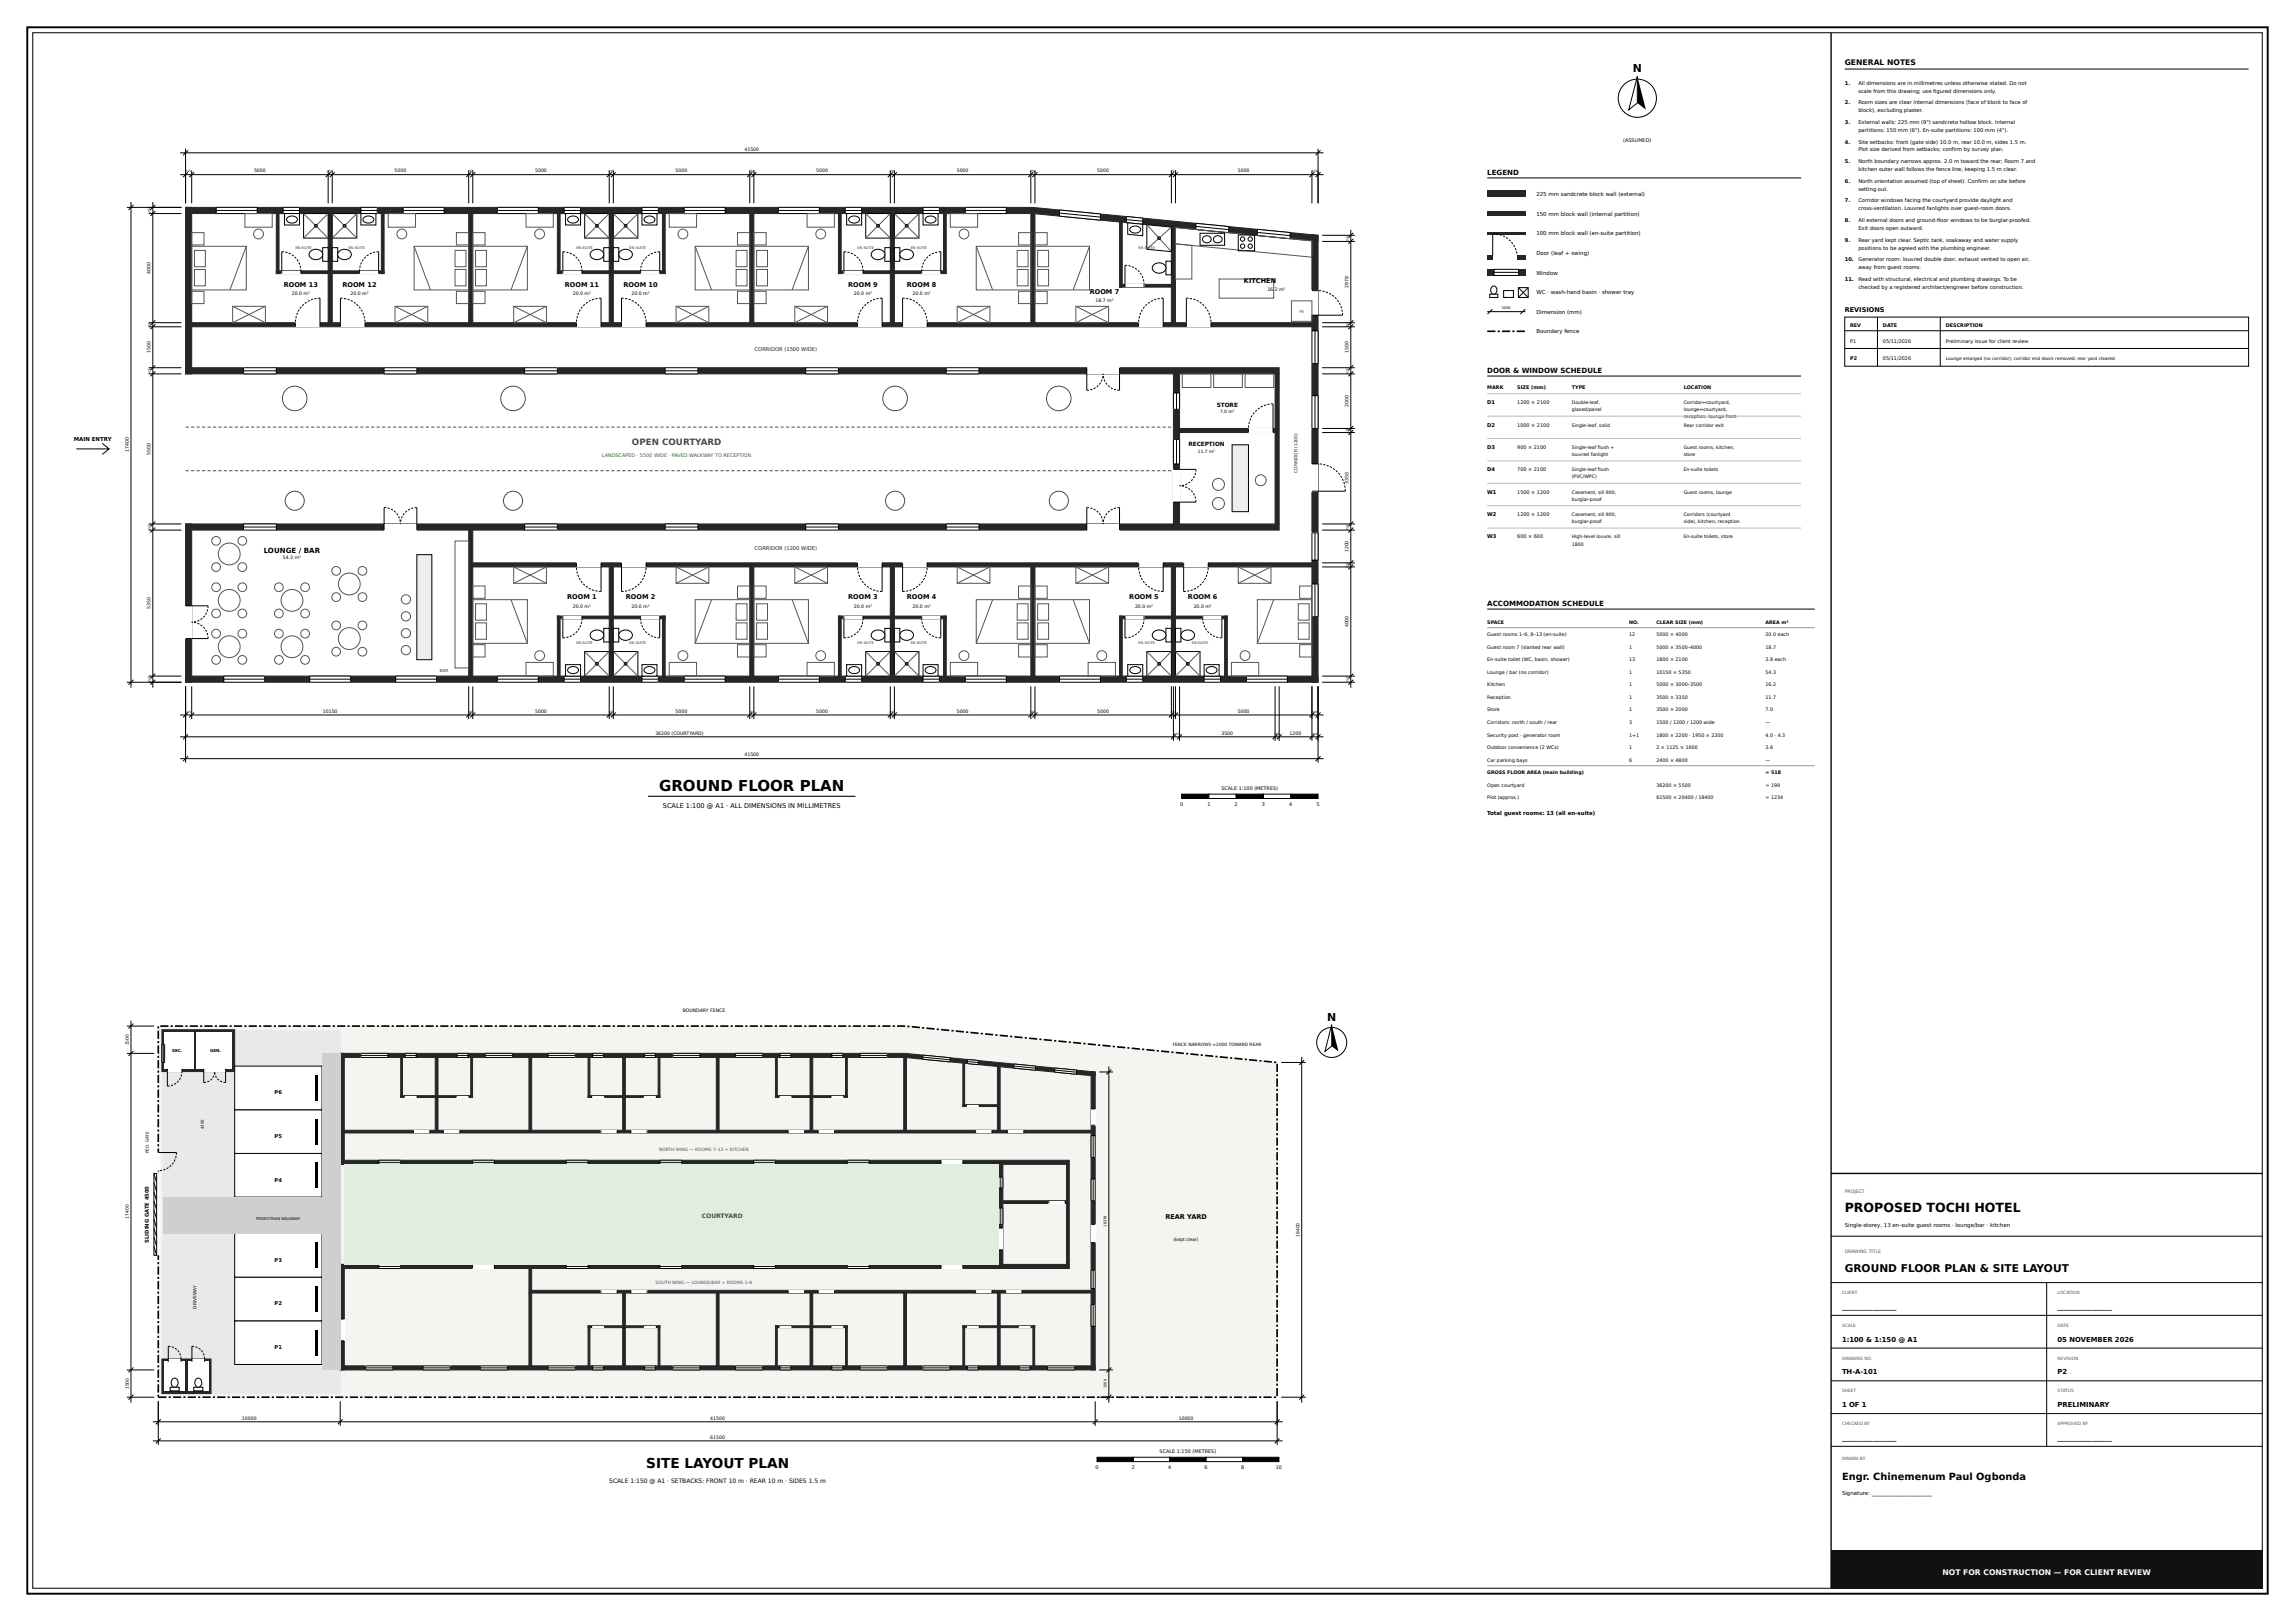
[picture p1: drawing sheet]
<svg xmlns="http://www.w3.org/2000/svg" width="841mm" height="594mm" viewBox="0 0 841 594" stroke-linecap="round" stroke-linejoin="round" font-family="sans-serif">
<defs><g id="words">
<text font-size="5.5" x="241.5" y="290">GROUND FLOOR PLAN</text>
<text font-size="5" x="236.8" y="538">SITE LAYOUT PLAN</text>
<text font-size="4.6" x="676" y="444">PROPOSED TOCHI HOTEL</text>
<g font-size="4">
<text x="598.3" y="26.5">N</text>
<text x="486.3" y="374">N</text>
</g>
<text font-size="3.9" x="676" y="466">GROUND FLOOR PLAN &amp; SITE LAYOUT</text>
<text font-size="3.6" x="675" y="542.5">Engr. Chinemenum Paul Ogbonda</text>
<text font-size="3.2" fill="#3a6b35" x="231.6" y="163">OPEN COURTYARD</text>
<text font-size="2.8" x="676" y="24">GENERAL NOTES</text>
<text font-size="2.8" fill="#fff" x="711.8" y="577">NOT FOR CONSTRUCTION — FOR CLIENT REVIEW</text>
<g font-size="2.6">
<text x="545" y="64">LEGEND</text>
<text x="545" y="136.6">DOOR &amp; WINDOW SCHEDULE</text>
<text x="96.6" y="202.5">LOUNGE / BAR</text>
<text x="545" y="222">ACCOMMODATION SCHEDULE</text>
</g>
<g font-size="2.5">
<text x="675" y="479.6">________________</text>
<text x="754" y="479.6">________________</text>
<text x="675" y="491.6">1:100 &amp; 1:150 @ A1</text>
<text x="754" y="491.6">05 NOVEMBER 2026</text>
<text x="675" y="503.6">TH-A-101</text>
<text x="754" y="503.6">P2</text>
<text x="675" y="515.6">1 OF 1</text>
<text x="754" y="515.6">PRELIMINARY</text>
<text x="675" y="527.6">________________</text>
<text x="754" y="527.6">________________</text>
</g>
<g font-size="2.4">
<text x="104" y="105.2">ROOM 13</text>
<text x="125.5" y="105.2">ROOM 12</text>
<text x="207" y="105.2">ROOM 11</text>
<text x="228.5" y="105.2">ROOM 10</text>
<text x="310.8" y="105.2">ROOM 9</text>
<text x="332.3" y="105.2">ROOM 8</text>
<text x="399.3" y="107.6">ROOM 7</text>
<text x="455.8" y="103.6">KITCHEN</text>
<text x="676" y="114.2">REVISIONS</text>
<text x="207.8" y="219.6">ROOM 1</text>
<text x="229.3" y="219.6">ROOM 2</text>
<text x="310.8" y="219.6">ROOM 3</text>
<text x="332.3" y="219.6">ROOM 4</text>
<text x="413.8" y="219.6">ROOM 5</text>
<text x="435.3" y="219.6">ROOM 6</text>
<text x="242.9" y="296">SCALE 1:100 @ A1 · ALL DIMENSIONS IN MILLIMETRES</text>
<text x="427" y="446.7">REAR YARD</text>
</g>
<text font-size="2.2" fill="#3a6b35" x="257.2" y="446.3">COURTYARD</text>
<text font-size="2.2" x="223.2" y="543.5">SCALE 1:150 @ A1 · SETBACKS: FRONT 10 m · REAR 10 m · SIDES 1.5 m</text>
<g font-size="2.1">
<text x="445.9" y="149">STORE</text>
<text x="435.5" y="163.5">RECEPTION</text>
</g>
<g font-size="2">
<text x="563" y="71.8">225 mm sandcrete block wall (external)</text>
<text x="563" y="79">150 mm block wall (internal partition)</text>
<text x="563" y="86.2">100 mm block wall (en-suite partition)</text>
<text x="563" y="93.4">Door (leaf + swing)</text>
<text x="563" y="100.6">Window</text>
<text x="563" y="107.8">WC · wash-hand basin · shower tray</text>
<text x="563" y="115">Dimension (mm)</text>
<text x="563" y="122.2">Boundary fence</text>
<text x="27" y="161.5">MAIN ENTRY</text>
<text x="545" y="298.5">Total guest rooms: 13 (all en-suite)</text>
<text x="676" y="449.5">Single-storey, 13 en-suite guest rooms · lounge/bar · kitchen</text>
<text x="675" y="548">Signature: ______________________</text>
</g>
<g font-size="1.9">
<text x="676" y="31">1.</text>
<text x="681" y="31">All dimensions are in millimetres unless otherwise stated. Do not</text>
<text x="681" y="33.9">scale from this drawing; use figured dimensions only.</text>
<text x="676" y="38.2">2.</text>
<text x="681" y="38.2">Room sizes are clear internal dimensions (face of block to face of</text>
<text x="681" y="41.1">block), excluding plaster.</text>
<text x="676" y="45.4">3.</text>
<text x="681" y="45.4">External walls: 225 mm (9&quot;) sandcrete hollow block. Internal</text>
<text x="676" y="52.6">4.</text>
<text x="681" y="52.6">Site setbacks: front (gate side) 10.0 m, rear 10.0 m, sides 1.5 m.</text>
<text x="681" y="48.3">partitions: 150 mm (6&quot;). En-suite partitions: 100 mm (4&quot;).</text>
<text x="676" y="59.8">5.</text>
<text x="681" y="59.8">North boundary narrows approx. 2.0 m toward the rear; Room 7 and</text>
<text x="681" y="55.5">Plot size derived from setbacks; confirm by survey plan.</text>
<text x="681" y="62.7">kitchen outer wall follows the fence line, keeping 1.5 m clear.</text>
<text x="676" y="67">6.</text>
<text x="681" y="67">North orientation assumed (top of sheet). Confirm on site before</text>
<text x="681" y="69.9">setting out.</text>
<text x="676" y="74.2">7.</text>
<text x="681" y="74.2">Corridor windows facing the courtyard provide daylight and</text>
<text x="681" y="77.1">cross-ventilation. Louvred fanlights over guest-room doors.</text>
<text x="676" y="81.4">8.</text>
<text x="681" y="81.4">All external doors and ground-floor windows to be burglar-proofed.</text>
<text x="676" y="88.6">9.</text>
<text x="681" y="88.6">Rear yard kept clear. Septic tank, soakaway and water supply</text>
<text x="681" y="84.3">Exit doors open outward.</text>
<text x="676" y="95.8">10.</text>
<text x="681" y="95.8">Generator room: louvred double door, exhaust vented to open air,</text>
<text x="681" y="91.5">positions to be agreed with the plumbing engineer.</text>
<text x="681" y="98.7">away from guest rooms.</text>
<text x="676" y="103">11.</text>
<text x="681" y="103">Read with structural, electrical and plumbing drawings. To be</text>
<text x="681" y="105.9">checked by a registered architect/engineer before construction.</text>
<text x="545" y="148.1">D1</text>
<text x="545" y="156.3">D2</text>
<text x="545" y="164.5">D3</text>
<text x="545" y="172.7">D4</text>
<text x="545" y="180.9">W1</text>
<text x="545" y="189.1">W2</text>
<text x="545" y="197.3">W3</text>
<text x="100.6" y="401">P6</text>
<text x="100.6" y="417">P5</text>
<text x="100.6" y="433">P4</text>
<text x="54.5" y="455.4" transform="rotate(-90 54.5 455.4)">SLIDING GATE 4500</text>
<text x="100.6" y="462.3">P3</text>
<text x="100.6" y="478.3">P2</text>
<text x="100.6" y="494.3">P1</text>
</g>
<g font-size="1.9" fill="#222">
<text x="276.5" y="128.8">CORRIDOR (1500 WIDE)</text>
<text x="276.5" y="201.5">CORRIDOR (1200 WIDE)</text>
</g>
<g font-size="1.8">
<text x="594.8" y="52">(ASSUMED)</text>
<text x="678" y="119.8">REV</text>
<text x="690" y="119.8">DATE</text>
<text x="713" y="119.8">DESCRIPTION</text>
<text x="678" y="125.6">P1</text>
<text x="690" y="125.6">05/11/2026</text>
<text x="713" y="125.6">Preliminary issue for client review</text>
<text x="678" y="131.8">P2</text>
<text x="690" y="131.8">05/11/2026</text>
<text x="545" y="142.6">MARK</text>
<text x="556" y="142.6">SIZE (mm)</text>
<text x="576" y="142.6">TYPE</text>
<text x="617" y="142.6">LOCATION</text>
<text x="556" y="148.1">1200 × 2100</text>
<text x="556" y="156.3">1000 × 2100</text>
<text x="556" y="164.5">900 × 2100</text>
<text x="556" y="172.7">700 × 2100</text>
<text x="556" y="180.9">1500 × 1200</text>
<text x="556" y="189.1">1200 × 1200</text>
<text x="556" y="197.3">600 × 600</text>
<text x="545" y="228.5">SPACE</text>
<text x="545" y="233.1">Guest rooms 1–6, 8–13 (en-suite)</text>
<text x="597" y="228.5">NO.</text>
<text x="597" y="233.1">12</text>
<text x="607" y="228.5">CLEAR SIZE (mm)</text>
<text x="607" y="233.1">5000 × 4000</text>
<text x="647" y="228.5">AREA m²</text>
<text x="647" y="233.1">20.0 each</text>
<text x="545" y="237.7">Guest room 7 (slanted rear wall)</text>
<text x="597" y="237.7">1</text>
<text x="607" y="237.7">5000 × 3500–4000</text>
<text x="647" y="237.7">18.7</text>
<text x="545" y="242.3">En-suite toilet (WC, basin, shower)</text>
<text x="597" y="242.3">13</text>
<text x="607" y="242.3">1800 × 2100</text>
<text x="647" y="242.3">3.8 each</text>
<text x="545" y="246.9">Lounge / bar (no corridor)</text>
<text x="545" y="251.5">Kitchen</text>
<text x="597" y="246.9">1</text>
<text x="597" y="251.5">1</text>
<text x="607" y="246.9">10150 × 5350</text>
<text x="607" y="251.5">5000 × 3000–3500</text>
<text x="647" y="246.9">54.3</text>
<text x="647" y="251.5">16.2</text>
<text x="545" y="256.1">Reception</text>
<text x="597" y="256.1">1</text>
<text x="607" y="256.1">3500 × 3350</text>
<text x="647" y="256.1">11.7</text>
<text x="545" y="260.7">Store</text>
<text x="597" y="260.7">1</text>
<text x="607" y="260.7">3500 × 2000</text>
<text x="647" y="260.7">7.0</text>
<text x="545" y="265.3">Corridors: north / south / rear</text>
<text x="545" y="269.9">Security post · generator room</text>
<text x="597" y="265.3">3</text>
<text x="597" y="269.9">1+1</text>
<text x="607" y="269.9">1800 × 2200 · 1950 × 2200</text>
<text x="607" y="265.3">1500 / 1200 / 1200 wide</text>
<text x="647" y="265.3">—</text>
<text x="647" y="269.9">4.0 · 4.3</text>
<text x="545" y="274.5">Outdoor convenience (2 WCs)</text>
<text x="597" y="274.5">1</text>
<text x="607" y="274.5">2 × 1125 × 1600</text>
<text x="647" y="274.5">3.6</text>
<text x="545" y="279.1">Car parking bays</text>
<text x="597" y="279.1">6</text>
<text x="607" y="279.1">2400 × 4800</text>
<text x="647" y="279.1">—</text>
<text x="545" y="283.7">GROSS FLOOR AREA (main building)</text>
<text x="647" y="283.7">≈ 518</text>
<text x="447.6" y="289.5">SCALE 1:100 (METRES)</text>
<text x="545" y="288.3">Open courtyard</text>
<text x="545" y="292.9">Plot (approx.)</text>
<text x="607" y="288.3">36200 × 5500</text>
<text x="607" y="292.9">61500 × 20400 / 18400</text>
<text x="647" y="288.3">≈ 199</text>
<text x="647" y="292.9">≈ 1234</text>
<text x="432.4" y="295.2">0</text>
<text x="442.4" y="295.2">1</text>
<text x="452.4" y="295.2">2</text>
<text x="462.4" y="295.2">3</text>
<text x="472.4" y="295.2">4</text>
<text x="482.4" y="295.2">5</text>
<text x="424.9" y="532.5">SCALE 1:150 (METRES)</text>
<text x="401.4" y="538.2">0</text>
<text x="414.8" y="538.2">2</text>
<text x="428.1" y="538.2">4</text>
<text x="441.4" y="538.2">6</text>
<text x="454.8" y="538.2">8</text>
<text x="467.5" y="538.2">10</text>
</g>
<text font-size="1.8" fill="#3a6b35" x="220.6" y="167.3">LANDSCAPED · 5500 WIDE · PAVED WALKWAY TO RECEPTION</text>
<g font-size="1.7">
<text x="272.8" y="55.2">41500</text>
<text x="93.1" y="63.2">5000</text>
<text x="144.6" y="63.2">5000</text>
<text x="196.1" y="63.2">5000</text>
<text x="247.6" y="63.2">5000</text>
<text x="299.1" y="63.2">5000</text>
<text x="350.6" y="63.2">5000</text>
<text x="402.1" y="63.2">5000</text>
<text x="453.6" y="63.2">5000</text>
<text x="55.2" y="100.4" transform="rotate(-90 55.2 100.4)">4000</text>
<text x="464.4" y="106.8">16.2 m²</text>
<text x="494.2" y="105.5" transform="rotate(-90 494.2 105.5)">2978</text>
<text x="106.9" y="108.2">20.0 m²</text>
<text x="128.4" y="108.2">20.0 m²</text>
<text x="209.9" y="108.2">20.0 m²</text>
<text x="231.4" y="108.2">20.0 m²</text>
<text x="312.9" y="108.2">20.0 m²</text>
<text x="334.4" y="108.2">20.0 m²</text>
<text x="401.4" y="110.7">18.7 m²</text>
<text x="55.2" y="129.4" transform="rotate(-90 55.2 129.4)">1500</text>
<text x="494.2" y="129.4" transform="rotate(-90 494.2 129.4)">1500</text>
<text x="494.2" y="149.2" transform="rotate(-90 494.2 149.2)">2000</text>
<text x="576" y="148.1">Double-leaf,</text>
<text x="617" y="148.1">Corridor↔courtyard,</text>
<text x="576" y="150.7">glazed/panel</text>
<text x="617" y="150.7">lounge↔courtyard,</text>
<text x="617" y="153.3">reception, lounge front</text>
<text x="576" y="156.3">Single-leaf, solid</text>
<text x="617" y="156.3">Rear corridor exit</text>
<text x="47.2" y="165.7" transform="rotate(-90 47.2 165.7)">17400</text>
<text x="55.2" y="166.7" transform="rotate(-90 55.2 166.7)">5500</text>
<text x="576" y="164.5">Single-leaf flush +</text>
<text x="576" y="167.1">louvred fanlight</text>
<text x="617" y="164.5">Guest rooms, kitchen,</text>
<text x="617" y="167.1">store</text>
<text x="576" y="172.7">Single-leaf flush</text>
<text x="617" y="172.7">En-suite toilets</text>
<text x="494.2" y="177.4" transform="rotate(-90 494.2 177.4)">3350</text>
<text x="576" y="175.3">(PVC/WPC)</text>
<text x="576" y="180.9">Casement, sill 900,</text>
<text x="576" y="183.5">burglar-proof</text>
<text x="617" y="180.9">Guest rooms, lounge</text>
<text x="576" y="189.1">Casement, sill 900,</text>
<text x="576" y="191.7">burglar-proof</text>
<text x="617" y="189.1">Corridors (courtyard</text>
<text x="617" y="191.7">side), kitchen, reception</text>
<text x="576" y="197.3">High-level louvre, sill</text>
<text x="617" y="197.3">En-suite toilets, store</text>
<text x="494.2" y="202.4" transform="rotate(-90 494.2 202.4)">1200</text>
<text x="576" y="199.9">1800</text>
<text x="103.7" y="204.8">54.3 m²</text>
<text x="55.2" y="223.2" transform="rotate(-90 55.2 223.2)">5350</text>
<text x="209.9" y="222.7">20.0 m²</text>
<text x="231.4" y="222.7">20.0 m²</text>
<text x="312.9" y="222.7">20.0 m²</text>
<text x="334.4" y="222.7">20.0 m²</text>
<text x="415.9" y="222.7">20.0 m²</text>
<text x="437.4" y="222.7">20.0 m²</text>
<text x="494.2" y="229.9" transform="rotate(-90 494.2 229.9)">4000</text>
<text x="118.3" y="261.2">10150</text>
<text x="196.1" y="261.2">5000</text>
<text x="247.6" y="261.2">5000</text>
<text x="299.1" y="261.2">5000</text>
<text x="350.6" y="261.2">5000</text>
<text x="402.1" y="261.2">5000</text>
<text x="453.6" y="261.2">5000</text>
<text x="240.2" y="269.2">36200 (COURTYARD)</text>
<text x="447.6" y="269.2">3500</text>
<text x="472.6" y="269.2">1200</text>
<text x="272.8" y="277.2">41500</text>
<text x="250.2" y="370.7">BOUNDARY FENCE</text>
<text x="88.6" y="520.2">10000</text>
<text x="260.3" y="520.2">41500</text>
<text x="432" y="520.2">10000</text>
<text x="260.3" y="527.2">61500</text>
</g>
<g font-size="1.7" fill="#555">
<text x="676" y="437">PROJECT</text>
<text x="676" y="459">DRAWING TITLE</text>
</g>
<g font-size="1.6">
<text x="713" y="131.8">Lounge enlarged (no corridor); corridor end doors removed; rear yard cleared</text>
<text x="447.1" y="151.2">7.0 m²</text>
<text x="439" y="165.9">11.7 m²</text>
<text x="47.2" y="383" transform="rotate(-90 47.2 383)">1500</text>
<text x="429.7" y="383.3">FENCE NARROWS ≈2000 TOWARD REAR</text>
<text x="47.2" y="446.5" transform="rotate(-90 47.2 446.5)">17400</text>
<text x="430.1" y="454.7">(kept clear)</text>
<text x="476.2" y="453.2" transform="rotate(-90 476.2 453.2)">18400</text>
<text x="72" y="479.5" transform="rotate(-90 72 479.5)">DRIVEWAY</text>
<text x="47.2" y="509" transform="rotate(-90 47.2 509)">1500</text>
</g>
<text font-size="1.6" fill="#222" x="475.4" y="173.2" transform="rotate(-90 475.4 173.2)">CORRIDOR (1200)</text>
<g font-size="1.6" fill="#555">
<text x="241.6" y="421.7">NORTH WING — ROOMS 7–13 + KITCHEN</text>
<text x="240.3" y="470.7">SOUTH WING — LOUNGE/BAR + ROOMS 1–6</text>
<text x="675" y="474.2">CLIENT</text>
<text x="754" y="474.2">LOCATION</text>
<text x="675" y="486.2">SCALE</text>
<text x="754" y="486.2">DATE</text>
<text x="675" y="498.2">DRAWING NO.</text>
<text x="754" y="498.2">REVISION</text>
<text x="675" y="510.2">SHEET</text>
<text x="754" y="510.2">STATUS</text>
<text x="675" y="522.2">CHECKED BY</text>
<text x="754" y="522.2">APPROVED BY</text>
<text x="675" y="535">DRAWN BY</text>
</g>
<text font-size="1.5" fill="#333" x="161.2" y="246.2">BAR</text>
<g font-size="1.5">
<text x="63.1" y="385.3">SEC.</text>
<text x="77" y="385.3">GEN.</text>
<text x="54.5" y="422.6" transform="rotate(-90 54.5 422.6)">PED. GATE</text>
</g>
<g font-size="1.4">
<text x="74.7" y="413.8" transform="rotate(-90 74.7 413.8)">4200</text>
<text x="93.9" y="447">PEDESTRIAN WALKWAY</text>
</g>
<g font-size="1.3" fill="#333">
<text x="108.2" y="91.4">EN-SUITE</text>
<text x="127.7" y="91.4">EN-SUITE</text>
<text x="211.2" y="91.4">EN-SUITE</text>
<text x="230.7" y="91.4">EN-SUITE</text>
<text x="314.2" y="91.4">EN-SUITE</text>
<text x="333.7" y="91.4">EN-SUITE</text>
<text x="417.2" y="91.4">EN-SUITE</text>
<text x="476.2" y="114.7">FR</text>
<text x="211.2" y="235.9">EN-SUITE</text>
<text x="230.7" y="235.9">EN-SUITE</text>
<text x="314.2" y="235.9">EN-SUITE</text>
<text x="333.7" y="235.9">EN-SUITE</text>
<text x="417.2" y="235.9">EN-SUITE</text>
<text x="436.7" y="235.9">EN-SUITE</text>
</g>
<g font-size="1.3">
<text x="550.3" y="113.4">5000</text>
<text x="405.5" y="449.5" transform="rotate(-90 405.5 449.5)">16378</text>
<text x="405.5" y="508.7" transform="rotate(-90 405.5 508.7)">1500</text>
</g>
<g font-size="1">
<text x="68.1" y="63.2">225</text>
<text x="120" y="63.2">150</text>
<text x="171.5" y="63.2">150</text>
<text x="223" y="63.2">150</text>
<text x="274.5" y="63.2">150</text>
<text x="326" y="63.2">150</text>
<text x="377.5" y="63.2">150</text>
<text x="429" y="63.2">150</text>
<text x="480.9" y="63.2">225</text>
<text x="55.2" y="78.1" transform="rotate(-90 55.2 78.1)">225</text>
<text x="494.2" y="88.3" transform="rotate(-90 494.2 88.3)">225</text>
<text x="55.2" y="120" transform="rotate(-90 55.2 120)">150</text>
<text x="494.2" y="120" transform="rotate(-90 494.2 120)">150</text>
<text x="55.2" y="136.9" transform="rotate(-90 55.2 136.9)">225</text>
<text x="494.2" y="136.9" transform="rotate(-90 494.2 136.9)">225</text>
<text x="494.2" y="158.8" transform="rotate(-90 494.2 158.8)">150</text>
<text x="55.2" y="194.1" transform="rotate(-90 55.2 194.1)">225</text>
<text x="494.2" y="194.1" transform="rotate(-90 494.2 194.1)">225</text>
<text x="494.2" y="208" transform="rotate(-90 494.2 208)">150</text>
<text x="55.2" y="249.9" transform="rotate(-90 55.2 249.9)">225</text>
<text x="494.2" y="249.9" transform="rotate(-90 494.2 249.9)">225</text>
<text x="68.1" y="261.2">225</text>
<text x="171.5" y="261.2">150</text>
<text x="223" y="261.2">150</text>
<text x="274.5" y="261.2">150</text>
<text x="326" y="261.2">150</text>
<text x="377.5" y="261.2">150</text>
<text x="429" y="261.2">150</text>
<text x="480.9" y="261.2">225</text>
<text x="430.1" y="269.2">225</text>
<text x="467" y="269.2">150</text>
<text x="480.9" y="269.2">225</text>
</g>
</g></defs>
<path d="M10 10h821v574h-821z" fill="none" stroke="#000" stroke-width=".7" stroke-linecap="butt"/>
<path d="M12 12h817v570h-817z" fill="none" stroke="#000" stroke-width=".37"/>
<g fill="#262626" stroke="#262626" stroke-width=".37">
<path d="M68 247.8h415v2.2h-415z"/>
<path d="M68 192h2.2v58h-2.2z"/>
<path d="M68 76h2.2v61h-2.2z"/>
<path d="M480.8 86l2.2 .2v163.8h-2.2z"/>
<path d="M68 76h310.5l104.5 10.2v2.3l-104.5-10.2h-310.5z"/>
<path d="M173.2 206.2h307.6v1.6h-307.6z"/>
<path d="M171.8 194.2h1.4v13.6h-1.4z"/>
<path d="M70.2 118.2h410.6v1.6h-410.6z"/>
<path d="M68 192h400.7v2.2h-400.7z"/>
<path d="M68 134.8h400.7v2.2h-400.7z"/>
<path d="M430 137h2.3v55h-2.3z"/>
<path d="M467.2 137h1.5v55h-1.5z"/>
<path d="M432.3 157h34.9v1.5h-34.9z"/>
<path d="M171.8 207.8h1.4v40h-1.4z"/>
<path d="M223.3 207.8h1.4v40h-1.4z"/>
<path d="M274.8 207.8h1.4v40h-1.4z"/>
<path d="M326.3 207.8h1.4v40h-1.4z"/>
<path d="M377.8 207.8h1.4v40h-1.4z"/>
<path d="M429.3 207.8h1.4v40h-1.4z"/>
<path d="M120.3 78.3h1.4v39.9h-1.4z"/>
<path d="M171.8 78.3h1.4v39.9h-1.4z"/>
<path d="M223.3 78.3h1.4v39.9h-1.4z"/>
<path d="M274.8 78.3h1.4v39.9h-1.4z"/>
<path d="M326.3 78.3h1.4v39.9h-1.4z"/>
<path d="M377.8 78.3h1.4v39.9h-1.4z"/>
<path d="M429.3 83.2l1.4 .2v34.8h-1.4z"/>
<path d="M204.3 225.8h1v22h-1z"/>
<path d="M204.3 225.8h19v1h-19z"/>
<path d="M242.7 225.8h1.1v22h-1.1z"/>
<path d="M224.7 225.8h19.1v1h-19.1z"/>
<path d="M307.3 225.8h1v22h-1z"/>
<path d="M307.3 225.8h19v1h-19z"/>
<path d="M345.7 225.8h1.1v22h-1.1z"/>
<path d="M327.7 225.8h19.1v1h-19.1z"/>
<path d="M410.3 225.8h.9v22h-.9z"/>
<path d="M410.3 225.8h19v1h-19z"/>
<path d="M448.7 225.8h1.1v22h-1.1z"/>
<path d="M430.7 225.8h19.1v1h-19.1z"/>
<path d="M101.3 78.3h1v21.9h-1z"/>
<path d="M101.3 99.3h19v.9h-19z"/>
<path d="M139.7 78.3h1.1v21.9h-1.1z"/>
<path d="M121.7 99.3h19v.9h-19z"/>
<path d="M204.3 78.3h1v21.9h-1z"/>
<path d="M204.3 99.3h19v.9h-19z"/>
<path d="M242.7 78.3h1.1v21.9h-1.1z"/>
<path d="M224.7 99.3h19.1v.9h-19.1z"/>
<path d="M307.3 78.3h1v21.9h-1z"/>
<path d="M307.3 99.3h19v.9h-19z"/>
<path d="M345.7 78.3h1.1v21.9h-1.1z"/>
<path d="M327.7 99.3h19.1v.9h-19.1z"/>
<path d="M410.3 81.4l.9 .1v23.7h-.9z"/>
<path d="M410.3 104.2h19v1h-19z"/>
</g>
<path d="M89.2 192h12.1v2.2h-12.1z" fill="#fff"/>
<path d="M89.2 192h12.1v2.2h-12.1zM89.2 193.1h12.1" fill="none" stroke="#000" stroke-width=".37"/>
<path d="M192.3 192h12v2.2h-12z" fill="#fff"/>
<path d="M192.3 192h12v2.2h-12zM192.3 193.1h12" fill="none" stroke="#000" stroke-width=".37"/>
<path d="M243.8 192h12v2.2h-12z" fill="#fff"/>
<path d="M243.8 192h12v2.2h-12zM243.8 193.1h12" fill="none" stroke="#000" stroke-width=".37"/>
<path d="M295.3 192h12v2.2h-12z" fill="#fff"/>
<path d="M295.3 192h12v2.2h-12zM295.3 193.1h12" fill="none" stroke="#000" stroke-width=".37"/>
<path d="M346.8 192h12v2.2h-12z" fill="#fff"/>
<path d="M346.8 192h12v2.2h-12zM346.8 193.1h12" fill="none" stroke="#000" stroke-width=".37"/>
<path d="M89.2 134.8h12.1v2.2h-12.1z" fill="#fff"/>
<path d="M89.2 134.8h12.1v2.2h-12.1zM89.2 135.9h12.1" fill="none" stroke="#000" stroke-width=".37"/>
<path d="M140.8 134.8h12v2.2h-12z" fill="#fff"/>
<path d="M140.8 134.8h11.9v2.2h-11.9zM140.8 135.9h11.9" fill="none" stroke="#000" stroke-width=".37"/>
<path d="M192.3 134.8h12v2.2h-12z" fill="#fff"/>
<path d="M192.3 134.8h12v2.2h-12zM192.3 135.9h12" fill="none" stroke="#000" stroke-width=".37"/>
<path d="M243.8 134.8h12v2.2h-12z" fill="#fff"/>
<path d="M243.8 134.8h12v2.2h-12zM243.8 135.9h12" fill="none" stroke="#000" stroke-width=".37"/>
<path d="M295.3 134.8h12v2.2h-12z" fill="#fff"/>
<path d="M295.3 134.8h12v2.2h-12zM295.3 135.9h12" fill="none" stroke="#000" stroke-width=".37"/>
<path d="M346.8 134.8h12v2.2h-12z" fill="#fff"/>
<path d="M346.8 134.8h12v2.2h-12zM346.8 135.9h12" fill="none" stroke="#000" stroke-width=".37"/>
<path d="M140.8 192h12v2.2h-12z" fill="#fff"/>
<path d="M140.8 186v8.2M152.7 186v8.2" fill="none" stroke="#000" stroke-width=".37"/>
<path d="M140.8 186a6 6 0 0 1 5.9 6M152.7 186a6 6 0 0 0-6 6" fill="none" stroke="#000" stroke-width=".37" stroke-dasharray=".8 .5" stroke-linecap="butt"/>
<path d="M398.3 192h12v2.2h-12z" fill="#fff"/>
<path d="M398.3 186v8.2M410.3 186v8.2" fill="none" stroke="#000" stroke-width=".37"/>
<path d="M398.3 186a6 6 0 0 1 6 6M410.3 186a6 6 0 0 0-6 6" fill="none" stroke="#000" stroke-width=".37" stroke-dasharray=".8 .5" stroke-linecap="butt"/>
<path d="M398.3 134.8h12v2.2h-12z" fill="#fff"/>
<path d="M398.3 134.8v8.2M410.3 134.8v8.2" fill="none" stroke="#000" stroke-width=".37"/>
<path d="M398.3 143a6 6 0 0 0 6-6M410.3 143a6 6 0 0 1-6-6" fill="none" stroke="#000" stroke-width=".37" stroke-dasharray=".8 .5" stroke-linecap="butt"/>
<path d="M68 222h2.2v12h-2.2z" fill="#fff"/>
<path d="M68 234h8.2M68 222h8.2" fill="none" stroke="#000" stroke-width=".37"/>
<path d="M76.2 234a6 6 0 0 0-6-6M76.2 222a6 6 0 0 1-6 6" fill="none" stroke="#000" stroke-width=".37" stroke-dasharray=".8 .5" stroke-linecap="butt"/>
<path d="M82 247.8h15v2.2h-15z" fill="#fff"/>
<path d="M82 247.8h15v2.2h-15zM82 248.9h15" fill="none" stroke="#000" stroke-width=".37"/>
<path d="M113.5 247.8h15v2.2h-15z" fill="#fff"/>
<path d="M113.5 247.8h15v2.2h-15zM113.5 248.9h15" fill="none" stroke="#000" stroke-width=".37"/>
<path d="M145 247.8h15v2.2h-15z" fill="#fff"/>
<path d="M145 247.8h15v2.2h-15zM145 248.9h15" fill="none" stroke="#000" stroke-width=".37"/>
<path d="M182.2 247.8h15v2.2h-15z" fill="#fff"/>
<path d="M182.2 247.8h15v2.2h-15zM182.2 248.9h15" fill="none" stroke="#000" stroke-width=".37"/>
<path d="M206.7 247.8h6v2.2h-6z" fill="#fff"/>
<path d="M206.7 247.8h6v2.2h-6zM206.7 248.9h6" fill="none" stroke="#000" stroke-width=".37"/>
<path d="M211.3 206.2h9v1.6h-9z" fill="#fff"/>
<path d="M211.3 206.2v1.6M220.3 206.2v10.6" fill="none" stroke="#000" stroke-width=".37"/>
<path d="M220.3 216.8a9 9 0 0 1-9-9" fill="none" stroke="#000" stroke-width=".37" stroke-dasharray=".8 .5" stroke-linecap="butt"/>
<path d="M206.2 225.8h7.1v1h-7.1z" fill="#fff"/>
<path d="M206.2 225.8v7.9M213.2 225.8v1" fill="none" stroke="#000" stroke-width=".37"/>
<path d="M206.2 233.7a7 7 0 0 0 7-6.9" fill="none" stroke="#000" stroke-width=".37" stroke-dasharray=".8 .5" stroke-linecap="butt"/>
<path d="M250.8 247.8h15v2.2h-15z" fill="#fff"/>
<path d="M250.8 247.8h15v2.2h-15zM250.8 248.9h15" fill="none" stroke="#000" stroke-width=".37"/>
<path d="M235.3 247.8h6v2.2h-6z" fill="#fff"/>
<path d="M235.3 247.8h6v2.2h-6zM235.3 248.9h6" fill="none" stroke="#000" stroke-width=".37"/>
<path d="M227.7 206.2h9v1.6h-9z" fill="#fff"/>
<path d="M227.7 206.2v10.6M236.7 206.2v1.6" fill="none" stroke="#000" stroke-width=".37"/>
<path d="M227.7 216.8a9 9 0 0 0 9-9" fill="none" stroke="#000" stroke-width=".37" stroke-dasharray=".8 .5" stroke-linecap="butt"/>
<path d="M234.8 225.8h7v1h-7z" fill="#fff"/>
<path d="M234.8 225.8v1M241.8 225.8v7.9" fill="none" stroke="#000" stroke-width=".37"/>
<path d="M241.8 233.7a7 7 0 0 1-7-6.9" fill="none" stroke="#000" stroke-width=".37" stroke-dasharray=".8 .5" stroke-linecap="butt"/>
<path d="M285.2 247.8h15v2.2h-15z" fill="#fff"/>
<path d="M285.2 247.8h15v2.2h-15zM285.2 248.9h15" fill="none" stroke="#000" stroke-width=".37"/>
<path d="M309.7 247.8h6v2.2h-6z" fill="#fff"/>
<path d="M309.7 247.8h6v2.2h-6zM309.7 248.9h6" fill="none" stroke="#000" stroke-width=".37"/>
<path d="M314.3 206.2h9v1.6h-9z" fill="#fff"/>
<path d="M314.3 206.2v1.6M323.3 206.2v10.6" fill="none" stroke="#000" stroke-width=".37"/>
<path d="M323.3 216.8a9 9 0 0 1-9-9" fill="none" stroke="#000" stroke-width=".37" stroke-dasharray=".8 .5" stroke-linecap="butt"/>
<path d="M309.2 225.8h7.1v1h-7.1z" fill="#fff"/>
<path d="M309.2 225.8v7.9M316.3 225.8v1" fill="none" stroke="#000" stroke-width=".37"/>
<path d="M309.2 233.7a7 7 0 0 0 7.1-6.9" fill="none" stroke="#000" stroke-width=".37" stroke-dasharray=".8 .5" stroke-linecap="butt"/>
<path d="M353.8 247.8h15v2.2h-15z" fill="#fff"/>
<path d="M353.8 247.8h15v2.2h-15zM353.8 248.9h15" fill="none" stroke="#000" stroke-width=".37"/>
<path d="M338.3 247.8h6v2.2h-6z" fill="#fff"/>
<path d="M338.3 247.8h6v2.2h-6zM338.3 248.9h6" fill="none" stroke="#000" stroke-width=".37"/>
<path d="M330.7 206.2h9.1v1.6h-9.1z" fill="#fff"/>
<path d="M330.7 206.2v10.6M339.7 206.2v1.6" fill="none" stroke="#000" stroke-width=".37"/>
<path d="M330.7 216.8a9 9 0 0 0 9-9" fill="none" stroke="#000" stroke-width=".37" stroke-dasharray=".8 .5" stroke-linecap="butt"/>
<path d="M337.8 225.8h6.9v1h-6.9z" fill="#fff"/>
<path d="M337.8 225.8v1M344.7 225.8v7.9" fill="none" stroke="#000" stroke-width=".37"/>
<path d="M344.7 233.7a7 7 0 0 1-6.9-6.9" fill="none" stroke="#000" stroke-width=".37" stroke-dasharray=".8 .5" stroke-linecap="butt"/>
<path d="M388.2 247.8h15.1v2.2h-15.1z" fill="#fff"/>
<path d="M388.2 247.8h15v2.2h-15zM388.2 248.9h15" fill="none" stroke="#000" stroke-width=".37"/>
<path d="M412.7 247.8h6.1v2.2h-6.1z" fill="#fff"/>
<path d="M412.7 247.8h6.1v2.2h-6.1zM412.7 248.9h6.1" fill="none" stroke="#000" stroke-width=".37"/>
<path d="M417.3 206.2h9v1.6h-9z" fill="#fff"/>
<path d="M417.3 206.2v1.6M426.3 206.2v10.6" fill="none" stroke="#000" stroke-width=".37"/>
<path d="M426.3 216.8a9 9 0 0 1-9-9" fill="none" stroke="#000" stroke-width=".37" stroke-dasharray=".8 .5" stroke-linecap="butt"/>
<path d="M412.2 225.8h7.1v1h-7.1z" fill="#fff"/>
<path d="M412.2 225.8v7.9M419.3 225.8v1" fill="none" stroke="#000" stroke-width=".37"/>
<path d="M412.2 233.7a7 7 0 0 0 7.1-6.9" fill="none" stroke="#000" stroke-width=".37" stroke-dasharray=".8 .5" stroke-linecap="butt"/>
<path d="M456.7 247.8h15v2.2h-15z" fill="#fff"/>
<path d="M456.7 247.8h15v2.2h-15zM456.7 248.9h15" fill="none" stroke="#000" stroke-width=".37"/>
<path d="M441.3 247.8h6v2.2h-6z" fill="#fff"/>
<path d="M441.3 247.8h6v2.2h-6zM441.3 248.9h6" fill="none" stroke="#000" stroke-width=".37"/>
<path d="M433.7 206.2h9v1.6h-9z" fill="#fff"/>
<path d="M433.7 206.2v10.6M442.7 206.2v1.6" fill="none" stroke="#000" stroke-width=".37"/>
<path d="M433.7 216.8a9 9 0 0 0 9-9" fill="none" stroke="#000" stroke-width=".37" stroke-dasharray=".8 .5" stroke-linecap="butt"/>
<path d="M440.8 225.8h6.9v1h-6.9z" fill="#fff"/>
<path d="M440.8 225.8v1M447.7 225.8v7.9" fill="none" stroke="#000" stroke-width=".37"/>
<path d="M447.7 233.7a7 7 0 0 1-6.9-6.9" fill="none" stroke="#000" stroke-width=".37" stroke-dasharray=".8 .5" stroke-linecap="butt"/>
<path d="M79.2 76h15v2.3h-15z" fill="#fff"/>
<path d="M79.2 76h15v2.3h-15zM79.2 77.1h15" fill="none" stroke="#000" stroke-width=".37"/>
<path d="M103.7 76h6v2.3h-6z" fill="#fff"/>
<path d="M103.7 76h6v2.3h-6zM103.7 77.1h6" fill="none" stroke="#000" stroke-width=".37"/>
<path d="M108.3 118.2h9v1.6h-9z" fill="#fff"/>
<path d="M108.3 118.2v1.6M117.3 109.2v10.6" fill="none" stroke="#000" stroke-width=".37"/>
<path d="M117.3 109.2a9 9 0 0 0-9 9" fill="none" stroke="#000" stroke-width=".37" stroke-dasharray=".8 .5" stroke-linecap="butt"/>
<path d="M103.2 99.3h7.1v.9h-7.1z" fill="#fff"/>
<path d="M103.2 92.2v8M110.3 99.3v.9" fill="none" stroke="#000" stroke-width=".37"/>
<path d="M103.2 92.2a7 7 0 0 1 7.1 7.1" fill="none" stroke="#000" stroke-width=".37" stroke-dasharray=".8 .5" stroke-linecap="butt"/>
<path d="M147.8 76h15v2.3h-15z" fill="#fff"/>
<path d="M147.8 76h15v2.3h-15zM147.8 77.1h15" fill="none" stroke="#000" stroke-width=".37"/>
<path d="M132.3 76h6v2.3h-6z" fill="#fff"/>
<path d="M132.3 76h6v2.3h-6zM132.3 77.1h6" fill="none" stroke="#000" stroke-width=".37"/>
<path d="M124.7 118.2h9v1.6h-9z" fill="#fff"/>
<path d="M124.7 109.2v10.6M133.7 118.2v1.6" fill="none" stroke="#000" stroke-width=".37"/>
<path d="M124.7 109.2a9 9 0 0 1 9 9" fill="none" stroke="#000" stroke-width=".37" stroke-dasharray=".8 .5" stroke-linecap="butt"/>
<path d="M131.8 99.3h7v.9h-7z" fill="#fff"/>
<path d="M131.8 99.3v.9M138.8 92.2v8" fill="none" stroke="#000" stroke-width=".37"/>
<path d="M138.8 92.2a7 7 0 0 0-7 7.1" fill="none" stroke="#000" stroke-width=".37" stroke-dasharray=".8 .5" stroke-linecap="butt"/>
<path d="M182.2 76h15v2.3h-15z" fill="#fff"/>
<path d="M182.2 76h15v2.3h-15zM182.2 77.1h15" fill="none" stroke="#000" stroke-width=".37"/>
<path d="M206.7 76h6v2.3h-6z" fill="#fff"/>
<path d="M206.7 76h6v2.3h-6zM206.7 77.1h6" fill="none" stroke="#000" stroke-width=".37"/>
<path d="M211.3 118.2h9v1.6h-9z" fill="#fff"/>
<path d="M211.3 118.2v1.6M220.3 109.2v10.6" fill="none" stroke="#000" stroke-width=".37"/>
<path d="M220.3 109.2a9 9 0 0 0-9 9" fill="none" stroke="#000" stroke-width=".37" stroke-dasharray=".8 .5" stroke-linecap="butt"/>
<path d="M206.2 99.3h7.1v.9h-7.1z" fill="#fff"/>
<path d="M206.2 92.2v8M213.2 99.3v.9" fill="none" stroke="#000" stroke-width=".37"/>
<path d="M206.2 92.2a7 7 0 0 1 7 7.1" fill="none" stroke="#000" stroke-width=".37" stroke-dasharray=".8 .5" stroke-linecap="butt"/>
<path d="M250.8 76h15v2.3h-15z" fill="#fff"/>
<path d="M250.8 76h15v2.3h-15zM250.8 77.1h15" fill="none" stroke="#000" stroke-width=".37"/>
<path d="M235.3 76h6v2.3h-6z" fill="#fff"/>
<path d="M235.3 76h6v2.3h-6zM235.3 77.1h6" fill="none" stroke="#000" stroke-width=".37"/>
<path d="M227.7 118.2h9v1.6h-9z" fill="#fff"/>
<path d="M227.7 109.2v10.6M236.7 118.2v1.6" fill="none" stroke="#000" stroke-width=".37"/>
<path d="M227.7 109.2a9 9 0 0 1 9 9" fill="none" stroke="#000" stroke-width=".37" stroke-dasharray=".8 .5" stroke-linecap="butt"/>
<path d="M234.8 99.3h7v.9h-7z" fill="#fff"/>
<path d="M234.8 99.3v.9M241.8 92.2v8" fill="none" stroke="#000" stroke-width=".37"/>
<path d="M241.8 92.2a7 7 0 0 0-7 7.1" fill="none" stroke="#000" stroke-width=".37" stroke-dasharray=".8 .5" stroke-linecap="butt"/>
<path d="M285.2 76h15v2.3h-15z" fill="#fff"/>
<path d="M285.2 76h15v2.3h-15zM285.2 77.1h15" fill="none" stroke="#000" stroke-width=".37"/>
<path d="M309.7 76h6v2.3h-6z" fill="#fff"/>
<path d="M309.7 76h6v2.3h-6zM309.7 77.1h6" fill="none" stroke="#000" stroke-width=".37"/>
<path d="M314.3 118.2h9v1.6h-9z" fill="#fff"/>
<path d="M314.3 118.2v1.6M323.3 109.2v10.6" fill="none" stroke="#000" stroke-width=".37"/>
<path d="M323.3 109.2a9 9 0 0 0-9 9" fill="none" stroke="#000" stroke-width=".37" stroke-dasharray=".8 .5" stroke-linecap="butt"/>
<path d="M309.2 99.3h7.1v.9h-7.1z" fill="#fff"/>
<path d="M309.2 92.2v8M316.3 99.3v.9" fill="none" stroke="#000" stroke-width=".37"/>
<path d="M309.2 92.2a7 7 0 0 1 7.1 7.1" fill="none" stroke="#000" stroke-width=".37" stroke-dasharray=".8 .5" stroke-linecap="butt"/>
<path d="M353.8 76h15v2.3h-15z" fill="#fff"/>
<path d="M353.8 76h15v2.3h-15zM353.8 77.1h15" fill="none" stroke="#000" stroke-width=".37"/>
<path d="M338.3 76h6v2.3h-6z" fill="#fff"/>
<path d="M338.3 76h6v2.3h-6zM338.3 77.1h6" fill="none" stroke="#000" stroke-width=".37"/>
<path d="M330.7 118.2h9.1v1.6h-9.1z" fill="#fff"/>
<path d="M330.7 109.2v10.6M339.7 118.2v1.6" fill="none" stroke="#000" stroke-width=".37"/>
<path d="M330.7 109.2a9 9 0 0 1 9 9" fill="none" stroke="#000" stroke-width=".37" stroke-dasharray=".8 .5" stroke-linecap="butt"/>
<path d="M337.8 99.3h6.9v.9h-6.9z" fill="#fff"/>
<path d="M337.8 99.3v.9M344.7 92.2v8" fill="none" stroke="#000" stroke-width=".37"/>
<path d="M344.7 92.2a7 7 0 0 0-6.9 7.1" fill="none" stroke="#000" stroke-width=".37" stroke-dasharray=".8 .5" stroke-linecap="butt"/>
<path d="M388.2 77l15 1.4v2.3l-15-1.5z" fill="#fff"/>
<path d="M388.2 79.2l15 1.5zM388.2 77l15 1.4zM388.2 78.1l15 1.4z" fill="#000" stroke="#000" stroke-width=".37"/>
<path d="M388.2 77v2.2M403.2 78.4v2.3" fill="none" stroke="#000" stroke-width=".37"/>
<path d="M412.7 79.4l6.1 .5v2.3l-6.1-.6z" fill="#fff"/>
<path d="M412.7 79.4l6.1 .5zM412.7 81.6l6.1 .6zM412.7 80.5l6.1 .6z" fill="#000" stroke="#000" stroke-width=".37"/>
<path d="M412.7 79.4v2.2M418.8 79.9v2.3" fill="none" stroke="#000" stroke-width=".37"/>
<path d="M417.3 118.2h9v1.6h-9z" fill="#fff"/>
<path d="M417.3 118.2v1.6M426.3 109.2v10.6" fill="none" stroke="#000" stroke-width=".37"/>
<path d="M426.3 109.2a9 9 0 0 0-9 9" fill="none" stroke="#000" stroke-width=".37" stroke-dasharray=".8 .5" stroke-linecap="butt"/>
<path d="M412.2 104.2h7.1v1h-7.1z" fill="#fff"/>
<path d="M412.2 97.2v8M419.3 104.2v1" fill="none" stroke="#000" stroke-width=".37"/>
<path d="M412.2 97.2a7 7 0 0 1 7.1 7" fill="none" stroke="#000" stroke-width=".37" stroke-dasharray=".8 .5" stroke-linecap="butt"/>
<path d="M434.8 118.2h9v1.6h-9z" fill="#fff"/>
<path d="M434.8 109.2v10.6M443.8 118.2v1.6" fill="none" stroke="#000" stroke-width=".37"/>
<path d="M434.8 109.2a9 9 0 0 1 9 9" fill="none" stroke="#000" stroke-width=".37" stroke-dasharray=".8 .5" stroke-linecap="butt"/>
<path d="M438.3 81.8l12 1.2v2.3l-12-1.2z" fill="#fff"/>
<path d="M438.3 84.1l12 1.2zM438.3 81.8l12 1.2zM438.3 83l12 1.1z" fill="#000" stroke="#000" stroke-width=".37"/>
<path d="M438.3 81.8v2.3M450.3 83v2.3" fill="none" stroke="#000" stroke-width=".37"/>
<path d="M460.7 84l12 1.2v2.3l-12-1.2z" fill="#fff"/>
<path d="M460.7 86.3l12 1.2zM460.7 84l12 1.2zM460.7 85.2l12 1.1z" fill="#000" stroke="#000" stroke-width=".37"/>
<path d="M460.7 84v2.3M472.7 85.2v2.3" fill="none" stroke="#000" stroke-width=".37"/>
<path d="M480.8 106.5h2.2v9h-2.2z" fill="#fff"/>
<path d="M480.8 115.5h11.2M480.8 106.5h2.2" fill="none" stroke="#000" stroke-width=".37"/>
<path d="M492 115.5a9 9 0 0 0-9-9" fill="none" stroke="#000" stroke-width=".37" stroke-dasharray=".8 .5" stroke-linecap="butt"/>
<path d="M480.8 195.3h2.2v10h-2.2z" fill="#fff"/>
<path d="M480.8 195.3h2.2v10h-2.2zM481.9 195.3v10" fill="none" stroke="#000" stroke-width=".37"/>
<path d="M480.8 121.2h2.2v12h-2.2z" fill="#fff"/>
<path d="M480.8 121.2h2.2v12h-2.2zM481.9 121.2v12" fill="none" stroke="#000" stroke-width=".37"/>
<path d="M480.8 170h2.2v10h-2.2z" fill="#fff"/>
<path d="M480.8 180h12.2M480.8 170h2.2" fill="none" stroke="#000" stroke-width=".37"/>
<path d="M493 180a10 10 0 0 0-10-10" fill="none" stroke="#000" stroke-width=".37" stroke-dasharray=".8 .5" stroke-linecap="butt"/>
<path d="M480.8 145h2.2v12h-2.2z" fill="#fff"/>
<path d="M480.8 145h2.2v12h-2.2zM481.9 145v12" fill="none" stroke="#000" stroke-width=".37"/>
<path d="M480.8 214h2.2v12h-2.2z" fill="#fff"/>
<path d="M480.8 214h2.2v12h-2.2zM481.9 214v12" fill="none" stroke="#000" stroke-width=".37"/>
<path d="M430 172h2.3v12h-2.3z" fill="#fff"/>
<path d="M430 172h8.3M430 184h8.3" fill="none" stroke="#000" stroke-width=".37"/>
<path d="M438.3 172a6 6 0 0 1-6 6M438.3 184a6 6 0 0 0-6-6" fill="none" stroke="#000" stroke-width=".37" stroke-dasharray=".8 .5" stroke-linecap="butt"/>
<path d="M430 161h2.3v9h-2.3z" fill="#fff"/>
<path d="M430 161h2.3v9h-2.3zM431.1 161v9" fill="none" stroke="#000" stroke-width=".37"/>
<path d="M430 144h2.3v6h-2.3z" fill="#fff"/>
<path d="M430 144h2.3v6h-2.3zM431.1 144v6" fill="none" stroke="#000" stroke-width=".37"/>
<path d="M457.5 157h9v1.5h-9z" fill="#fff"/>
<path d="M457.5 157v1.5M466.5 148v10.5" fill="none" stroke="#000" stroke-width=".37"/>
<path d="M466.5 148a9 9 0 0 0-9 9" fill="none" stroke="#000" stroke-width=".37" stroke-dasharray=".8 .5" stroke-linecap="butt"/>
<path d="M214.3 238.8h9v9h-9z" fill="#fff" stroke="#000" stroke-width=".37"/>
<path d="M214.3 247.8l9-9zM214.3 238.8l9 9z" fill="#000" stroke="#555" stroke-width=".37"/>
<circle cx="218.7" cy="243.2" r=".5" fill="none" stroke="#000" stroke-width=".37"/>
<g fill="#fff" stroke="#000" stroke-width=".37">
<path d="M221.2 230.2h2.1v5.1h-2.1z"/>
<path d="M216.6 231.8a2.69 2.69 0 0 1 4.6 1 2.59 2.59 0 0 1-2.5 1.8 2.59 2.59 0 0 1-2.5-1.8z"/>
<path d="M207.2 243.6h5.5v4.2h-5.5z"/>
<path d="M208.3 244.9a2.3 2.3 0 0 1 3.7 .6 2.19 2.19 0 0 1-2 1.3 2.19 2.19 0 0 1-2-1.3z"/>
</g>
<g fill="none" stroke="#555" stroke-width=".37">
<path d="M173.2 219.8h20.1v16h-20.1zM173.2 214.7h4.6v4.5h-4.6zM188.2 207.8h12v6h-12zM173.2 236.2h4.6v4.6h-4.6zM174.3 228.3h4v6h-4zM174.3 221.2h4v6h-4zM192.8 242.7h9.9v5.1h-9.9z"/>
<circle cx="197.7" cy="240.2" r="1.8"/>
</g>
<path d="M188.2 213.8l12-6zM188.2 207.8l12 6zM187.3 219.8l6 16z" fill="#000" stroke="#555" stroke-width=".37"/>
<path d="M224.7 238.8h9v9h-9z" fill="#fff" stroke="#000" stroke-width=".37"/>
<path d="M224.7 247.8l9-9zM224.7 238.8l9 9z" fill="#000" stroke="#555" stroke-width=".37"/>
<circle cx="229.3" cy="243.2" r=".5" fill="none" stroke="#000" stroke-width=".37"/>
<g fill="#fff" stroke="#000" stroke-width=".37">
<path d="M224.7 230.2h2.1v5.1h-2.1z"/>
<path d="M227.1 231.8a2.69 2.69 0 0 1 4.7 1 2.59 2.59 0 0 1-2.5 1.8 2.59 2.59 0 0 1-2.5-1.8z"/>
<path d="M235.3 243.6h5.5v4.2h-5.5z"/>
<path d="M236.3 244.9a2.3 2.3 0 0 1 3.7 .6 2.19 2.19 0 0 1-2 1.3 2.19 2.19 0 0 1-2-1.3z"/>
</g>
<g fill="none" stroke="#555" stroke-width=".37">
<path d="M247.8 207.8h12v6h-12zM254.7 219.8h20.1v16h-20.1zM270.2 214.7h4.6v4.5h-4.6zM269.7 228.3h4.1v6h-4.1zM269.7 221.2h4.1v6h-4.1zM270.2 236.2h4.6v4.6h-4.6zM245.2 242.7h10v5.1h-10z"/>
<circle cx="250.3" cy="240.2" r="1.8"/>
</g>
<path d="M247.8 213.8l12-6zM247.8 207.8l12 6zM260.7 219.8l-6 16z" fill="#000" stroke="#555" stroke-width=".37"/>
<path d="M317.3 238.8h9v9h-9z" fill="#fff" stroke="#000" stroke-width=".37"/>
<path d="M317.3 247.8l9-9zM317.3 238.8l9 9z" fill="#000" stroke="#555" stroke-width=".37"/>
<circle cx="321.8" cy="243.2" r=".5" fill="none" stroke="#000" stroke-width=".37"/>
<g fill="#fff" stroke="#000" stroke-width=".37">
<path d="M324.2 230.2h2.1v5.1h-2.1z"/>
<path d="M319.6 231.8a2.69 2.69 0 0 1 4.6 1 2.59 2.59 0 0 1-2.5 1.8 2.59 2.59 0 0 1-2.4-1.8z"/>
<path d="M310.3 243.6h5.4v4.2h-5.4z"/>
<path d="M311.3 244.9a2.3 2.3 0 0 1 3.7 .6 2.19 2.19 0 0 1-2 1.3 2.19 2.19 0 0 1-2-1.3z"/>
</g>
<g fill="none" stroke="#555" stroke-width=".37">
<path d="M276.2 219.8h20.1v16h-20.1zM276.2 214.7h4.6v4.5h-4.6zM291.2 207.8h12v6h-12zM276.2 236.2h4.6v4.6h-4.6zM277.3 228.3h3.9v6h-3.9zM277.3 221.2h3.9v6h-3.9zM295.8 242.7h9.9v5.1h-9.9z"/>
<circle cx="300.7" cy="240.2" r="1.8"/>
</g>
<path d="M291.2 213.8l12-6zM291.2 207.8l12 6zM290.3 219.8l6 16z" fill="#000" stroke="#555" stroke-width=".37"/>
<path d="M327.7 238.8h9.1v9h-9.1z" fill="#fff" stroke="#000" stroke-width=".37"/>
<path d="M336.7 238.8l-9 9zM327.7 238.8l9 9z" fill="#000" stroke="#555" stroke-width=".37"/>
<circle cx="332.2" cy="243.2" r=".5" fill="none" stroke="#000" stroke-width=".37"/>
<g fill="#fff" stroke="#000" stroke-width=".37">
<path d="M327.7 230.2h2v5.1h-2z"/>
<path d="M330.1 231.8a2.69 2.69 0 0 1 4.7 1 2.6 2.6 0 0 1-2.6 1.8 2.6 2.6 0 0 1-2.5-1.8z"/>
<path d="M338.3 243.6h5.5v4.2h-5.5z"/>
<path d="M339.3 244.9a2.3 2.3 0 0 1 3.7 .6 2.19 2.19 0 0 1-2 1.3 2.19 2.19 0 0 1-2-1.3z"/>
</g>
<g fill="none" stroke="#555" stroke-width=".37">
<path d="M350.8 207.8h12v6h-12zM357.7 219.8h20.1v16h-20.1zM373.2 214.7h4.6v4.5h-4.6zM372.7 228.3h4.1v6h-4.1zM372.7 221.2h4.1v6h-4.1zM373.2 236.2h4.6v4.6h-4.6zM348.2 242.7h10.1v5.1h-10.1z"/>
<circle cx="353.2" cy="240.2" r="1.8"/>
</g>
<path d="M350.8 213.8l12-6zM350.8 207.8l12 6zM363.7 219.8l-6 16z" fill="#000" stroke="#555" stroke-width=".37"/>
<path d="M420.3 238.8h9v9h-9z" fill="#fff" stroke="#000" stroke-width=".37"/>
<path d="M429.3 238.8l-9 9zM420.3 238.8l9 9z" fill="#000" stroke="#555" stroke-width=".37"/>
<circle cx="424.8" cy="243.2" r=".5" fill="none" stroke="#000" stroke-width=".37"/>
<g fill="#fff" stroke="#000" stroke-width=".37">
<path d="M427.2 230.2h2.1v5.1h-2.1z"/>
<path d="M422.6 231.8a2.69 2.69 0 0 1 4.6 1 2.59 2.59 0 0 1-2.4 1.8 2.59 2.59 0 0 1-2.5-1.8z"/>
<path d="M413.3 243.6h5.5v4.2h-5.5z"/>
<path d="M414.3 244.9a2.3 2.3 0 0 1 3.7 .6 2.19 2.19 0 0 1-2 1.3 2.19 2.19 0 0 1-2-1.3z"/>
</g>
<g fill="none" stroke="#555" stroke-width=".37">
<path d="M379.2 219.8h20v16h-20zM379.2 214.7h4.6v4.5h-4.6zM394.2 207.8h12.1v6h-12.1zM379.2 236.2h4.6v4.6h-4.6zM380.3 228.3h3.9v6h-3.9zM380.3 221.2h3.9v6h-3.9zM398.8 242.7h9.9v5.1h-9.9z"/>
<circle cx="403.7" cy="240.2" r="1.8"/>
</g>
<path d="M394.2 213.8l12-6zM394.2 207.8l12 6zM393.2 219.8l6 16z" fill="#000" stroke="#555" stroke-width=".37"/>
<path d="M430.7 238.8h9v9h-9z" fill="#fff" stroke="#000" stroke-width=".37"/>
<path d="M430.7 247.8l9-9zM430.7 238.8l9 9z" fill="#000" stroke="#555" stroke-width=".37"/>
<circle cx="435.2" cy="243.2" r=".5" fill="none" stroke="#000" stroke-width=".37"/>
<g fill="#fff" stroke="#000" stroke-width=".37">
<path d="M430.7 230.2h2v5.1h-2z"/>
<path d="M433.1 231.8a2.69 2.69 0 0 1 4.7 1 2.6 2.6 0 0 1-2.6 1.8 2.6 2.6 0 0 1-2.5-1.8z"/>
<path d="M441.3 243.6h5.5v4.2h-5.5z"/>
<path d="M442.3 244.9a2.3 2.3 0 0 1 3.7 .6 2.19 2.19 0 0 1-2 1.3 2.19 2.19 0 0 1-2-1.3z"/>
</g>
<g fill="none" stroke="#555" stroke-width=".37">
<path d="M453.7 207.8h12v6h-12zM460.7 219.8h20.1v16h-20.1zM476.2 214.7h4.6v4.5h-4.6zM475.7 228.3h4.1v6h-4.1zM475.7 221.2h4.1v6h-4.1zM476.2 236.2h4.6v4.6h-4.6zM451.2 242.7h10.1v5.1h-10.1z"/>
<circle cx="456.3" cy="240.2" r="1.8"/>
</g>
<path d="M453.7 213.8l12-6zM453.7 207.8l12 6zM466.7 219.8l-6 16z" fill="#000" stroke="#555" stroke-width=".37"/>
<path d="M111.3 78.3h9v9h-9z" fill="#fff" stroke="#000" stroke-width=".37"/>
<path d="M111.3 78.3l9 9zM120.3 78.3l-9 9z" fill="#000" stroke="#555" stroke-width=".37"/>
<circle cx="115.7" cy="82.7" r=".5" fill="none" stroke="#000" stroke-width=".37"/>
<g fill="#fff" stroke="#000" stroke-width=".37">
<path d="M118.2 90.7h2.1v5.1h-2.1z"/>
<path d="M113.6 92.3a2.69 2.69 0 0 1 4.6 1 2.59 2.59 0 0 1-2.5 1.8 2.59 2.59 0 0 1-2.5-1.8z"/>
<path d="M104.3 78.3h5.4v4.1h-5.4z"/>
<path d="M105.3 79.8a2.3 2.3 0 0 1 3.7 .6 2.19 2.19 0 0 1-2 1.3 2.19 2.19 0 0 1-2-1.3z"/>
</g>
<g fill="none" stroke="#555" stroke-width=".37">
<path d="M89.8 78.3h10v4.9h-10zM70.2 90.3h20.1v15.9h-20.1zM70.2 85.2h4.6v4.6h-4.6zM71.3 91.7h4v6h-4zM71.3 98.8h4v6h-4zM70.2 106.7h4.6v4.6h-4.6zM85.2 112.2h12v6h-12z"/>
<circle cx="94.7" cy="85.8" r="1.8"/>
</g>
<path d="M90.3 90.3l-6 15.9zM85.2 112.2l12 6zM85.2 118.2l12-6z" fill="#000" stroke="#555" stroke-width=".37"/>
<path d="M121.7 78.3h9v9h-9z" fill="#fff" stroke="#000" stroke-width=".37"/>
<path d="M121.7 78.3l9 9zM130.7 78.3l-9 9z" fill="#000" stroke="#555" stroke-width=".37"/>
<circle cx="126.3" cy="82.7" r=".5" fill="none" stroke="#000" stroke-width=".37"/>
<g fill="#fff" stroke="#000" stroke-width=".37">
<path d="M121.7 90.7h2.1v5.1h-2.1z"/>
<path d="M124.1 92.3a2.69 2.69 0 0 1 4.7 1 2.59 2.59 0 0 1-2.5 1.8 2.59 2.59 0 0 1-2.5-1.8z"/>
<path d="M132.3 78.3h5.5v4.1h-5.5z"/>
<path d="M133.3 79.8a2.3 2.3 0 0 1 3.7 .6 2.19 2.19 0 0 1-2 1.3 2.19 2.19 0 0 1-2-1.3z"/>
</g>
<g fill="none" stroke="#555" stroke-width=".37">
<path d="M142.2 78.3h10.1v4.9h-10.1zM151.7 90.3h20.1v15.9h-20.1zM166.7 91.7h4.1v6h-4.1zM166.7 98.8h4.1v6h-4.1zM167.2 85.2h4.6v4.6h-4.6zM144.8 112.2h12v6h-12zM167.2 106.7h4.6v4.6h-4.6z"/>
<circle cx="147.2" cy="85.8" r="1.8"/>
</g>
<path d="M151.7 90.3l6 15.9zM144.8 112.2l12 6zM144.8 118.2l12-6z" fill="#000" stroke="#555" stroke-width=".37"/>
<path d="M214.3 78.3h9v9h-9z" fill="#fff" stroke="#000" stroke-width=".37"/>
<path d="M214.3 78.3l9 9zM214.3 87.3l9-9z" fill="#000" stroke="#555" stroke-width=".37"/>
<circle cx="218.7" cy="82.7" r=".5" fill="none" stroke="#000" stroke-width=".37"/>
<g fill="#fff" stroke="#000" stroke-width=".37">
<path d="M221.2 90.7h2.1v5.1h-2.1z"/>
<path d="M216.6 92.3a2.69 2.69 0 0 1 4.6 1 2.59 2.59 0 0 1-2.5 1.8 2.59 2.59 0 0 1-2.5-1.8z"/>
<path d="M207.2 78.3h5.5v4.1h-5.5z"/>
<path d="M208.3 79.8a2.3 2.3 0 0 1 3.7 .6 2.19 2.19 0 0 1-2 1.3 2.19 2.19 0 0 1-2-1.3z"/>
</g>
<g fill="none" stroke="#555" stroke-width=".37">
<path d="M192.8 78.3h9.9v4.9h-9.9zM173.2 90.3h20.1v15.9h-20.1zM173.2 85.2h4.6v4.6h-4.6zM174.3 91.7h4v6h-4zM174.3 98.8h4v6h-4zM173.2 106.7h4.6v4.6h-4.6zM188.2 112.2h12v6h-12z"/>
<circle cx="197.7" cy="85.8" r="1.8"/>
</g>
<path d="M193.3 90.3l-6 15.9zM188.2 112.2l12 6zM188.2 118.2l12-6z" fill="#000" stroke="#555" stroke-width=".37"/>
<path d="M224.7 78.3h9v9h-9z" fill="#fff" stroke="#000" stroke-width=".37"/>
<path d="M224.7 78.3l9 9zM224.7 87.3l9-9z" fill="#000" stroke="#555" stroke-width=".37"/>
<circle cx="229.3" cy="82.7" r=".5" fill="none" stroke="#000" stroke-width=".37"/>
<g fill="#fff" stroke="#000" stroke-width=".37">
<path d="M224.7 90.7h2.1v5.1h-2.1z"/>
<path d="M227.1 92.3a2.69 2.69 0 0 1 4.7 1 2.59 2.59 0 0 1-2.5 1.8 2.59 2.59 0 0 1-2.5-1.8z"/>
<path d="M235.3 78.3h5.5v4.1h-5.5z"/>
<path d="M236.3 79.8a2.3 2.3 0 0 1 3.7 .6 2.19 2.19 0 0 1-2 1.3 2.19 2.19 0 0 1-2-1.3z"/>
</g>
<g fill="none" stroke="#555" stroke-width=".37">
<path d="M245.2 78.3h10v4.9h-10zM254.7 90.3h20.1v15.9h-20.1zM269.7 91.7h4.1v6h-4.1zM269.7 98.8h4.1v6h-4.1zM270.2 85.2h4.6v4.6h-4.6zM247.8 112.2h12v6h-12zM270.2 106.7h4.6v4.6h-4.6z"/>
<circle cx="250.3" cy="85.8" r="1.8"/>
</g>
<path d="M254.7 90.3l6 15.9zM247.8 112.2l12 6zM247.8 118.2l12-6z" fill="#000" stroke="#555" stroke-width=".37"/>
<path d="M317.3 78.3h9v9h-9z" fill="#fff" stroke="#000" stroke-width=".37"/>
<path d="M317.3 78.3l9 9zM326.3 78.3l-9 9z" fill="#000" stroke="#555" stroke-width=".37"/>
<circle cx="321.7" cy="82.7" r=".5" fill="none" stroke="#000" stroke-width=".37"/>
<g fill="#fff" stroke="#000" stroke-width=".37">
<path d="M324.2 90.7h2.1v5.1h-2.1z"/>
<path d="M319.6 92.3a2.69 2.69 0 0 1 4.6 1 2.59 2.59 0 0 1-2.5 1.8 2.59 2.59 0 0 1-2.4-1.8z"/>
<path d="M310.3 78.3h5.4v4.1h-5.4z"/>
<path d="M311.3 79.8a2.3 2.3 0 0 1 3.7 .6 2.19 2.19 0 0 1-2 1.3 2.19 2.19 0 0 1-2-1.3z"/>
</g>
<g fill="none" stroke="#555" stroke-width=".37">
<path d="M295.8 78.3h9.9v4.9h-9.9zM276.2 90.3h20.1v15.9h-20.1zM276.2 85.2h4.6v4.6h-4.6zM277.3 91.7h3.9v6h-3.9zM277.3 98.8h3.9v6h-3.9zM276.2 106.7h4.6v4.6h-4.6zM291.2 112.2h12v6h-12z"/>
<circle cx="300.7" cy="85.8" r="1.8"/>
</g>
<path d="M296.3 90.3l-6 15.9zM291.2 112.2l12 6zM291.2 118.2l12-6z" fill="#000" stroke="#555" stroke-width=".37"/>
<path d="M327.7 78.3h9.1v9h-9.1z" fill="#fff" stroke="#000" stroke-width=".37"/>
<path d="M327.7 78.3l9 9zM336.7 78.3l-9 9z" fill="#000" stroke="#555" stroke-width=".37"/>
<circle cx="332.2" cy="82.7" r=".5" fill="none" stroke="#000" stroke-width=".37"/>
<g fill="#fff" stroke="#000" stroke-width=".37">
<path d="M327.7 90.7h2v5.1h-2z"/>
<path d="M330.1 92.3a2.69 2.69 0 0 1 4.7 1 2.6 2.6 0 0 1-2.6 1.8 2.6 2.6 0 0 1-2.5-1.8z"/>
<path d="M338.3 78.3h5.5v4.1h-5.5z"/>
<path d="M339.3 79.8a2.3 2.3 0 0 1 3.7 .6 2.19 2.19 0 0 1-2 1.3 2.19 2.19 0 0 1-2-1.3z"/>
</g>
<g fill="none" stroke="#555" stroke-width=".37">
<path d="M348.2 78.3h10.1v4.9h-10.1zM357.7 90.3h20.1v15.9h-20.1zM372.7 91.7h4.1v6h-4.1zM372.7 98.8h4.1v6h-4.1zM373.2 85.2h4.6v4.6h-4.6zM350.8 112.2h12v6h-12zM373.2 106.7h4.6v4.6h-4.6z"/>
<circle cx="353.2" cy="85.8" r="1.8"/>
</g>
<path d="M357.7 90.3l6 15.9zM350.8 112.2l12 6zM350.8 118.2l12-6z" fill="#000" stroke="#555" stroke-width=".37"/>
<path d="M420.3 82.3l9 .9v9l-9-.9z" fill="#fff" stroke="#000" stroke-width=".37"/>
<path d="M420.3 82.3l9 9.9zM420.3 91.3l9-8.1z" fill="#000" stroke="#555" stroke-width=".37"/>
<circle cx="424.8" cy="87.3" r=".5" fill="none" stroke="#000" stroke-width=".37"/>
<g fill="#fff" stroke="#000" stroke-width=".37">
<path d="M427.2 95.7h2.1v5h-2.1z"/>
<path d="M422.6 97.3a2.69 2.69 0 0 1 4.6 .9 2.59 2.59 0 0 1-2.4 1.9 2.59 2.59 0 0 1-2.5-1.9z"/>
<path d="M413.3 81.6l5.5 .6v4.2l-5.5-.6z"/>
<path d="M414.3 83.5a2.3 2.3 0 0 1 3.7 .6 2.19 2.19 0 0 1-2 1.3 2.19 2.19 0 0 1-2-1.3z"/>
</g>
<path d="M379.2 90.3h20v15.9h-20zM379.2 85.2h4.6v4.6h-4.6zM380.3 91.7h3.9v6h-3.9zM380.3 98.8h3.9v6h-3.9zM379.2 106.7h4.6v4.6h-4.6zM394.2 112.2h12.1v6h-12.1zM166.7 198.3h5.1v46.5h-5.1z" fill="none" stroke="#555" stroke-width=".37"/>
<path d="M399.2 90.3l-6 15.9zM394.2 112.2l12 6zM394.2 118.2l12-6z" fill="#000" stroke="#555" stroke-width=".37"/>
<path d="M152.7 203.2h5.5v38.6h-5.5z" fill="#eee" stroke="#000" stroke-width=".37"/>
<g fill="none" stroke="#555" stroke-width=".37">
<path d="M430.7 83.4l50.1 4.8v6l-50.1-4.8zM430.7 89.4l6 .5v12.4h-6z"/>
<circle cx="79.2" cy="198.2" r="1.6"/>
<circle cx="88.8" cy="198.2" r="1.6"/>
<circle cx="79.2" cy="207.8" r="1.6"/>
<circle cx="79.2" cy="215.2" r="1.6"/>
<circle cx="84" cy="203" r="4"/>
<circle cx="88.8" cy="207.8" r="1.6"/>
<circle cx="88.8" cy="215.2" r="1.6"/>
<circle cx="102.2" cy="215.2" r="1.6"/>
<circle cx="111.8" cy="215.2" r="1.6"/>
<circle cx="123.2" cy="209.2" r="1.6"/>
<circle cx="123.2" cy="218.8" r="1.6"/>
<circle cx="128" cy="214" r="4"/>
<circle cx="132.8" cy="209.2" r="1.6"/>
<circle cx="132.8" cy="218.8" r="1.6"/>
<circle cx="148.7" cy="219.7" r="1.7"/>
<circle cx="79.2" cy="232.2" r="1.6"/>
<circle cx="79.2" cy="224.8" r="1.6"/>
<circle cx="84" cy="220" r="4"/>
<circle cx="84" cy="237" r="4"/>
<circle cx="88.8" cy="232.2" r="1.6"/>
<circle cx="88.8" cy="224.8" r="1.6"/>
<circle cx="102.2" cy="232.2" r="1.6"/>
<circle cx="102.2" cy="224.8" r="1.6"/>
<circle cx="107" cy="220" r="4"/>
<circle cx="107" cy="237" r="4"/>
<circle cx="111.8" cy="232.2" r="1.6"/>
<circle cx="111.8" cy="224.8" r="1.6"/>
<circle cx="123.2" cy="238.8" r="1.6"/>
<circle cx="123.2" cy="229.2" r="1.6"/>
<circle cx="128" cy="234" r="4"/>
<circle cx="132.8" cy="238.8" r="1.6"/>
<circle cx="132.8" cy="229.2" r="1.6"/>
<circle cx="148.7" cy="238.2" r="1.7"/>
<circle cx="148.7" cy="232" r="1.7"/>
<circle cx="148.8" cy="225.9" r="1.7"/>
<circle cx="79.2" cy="241.8" r="1.6"/>
<circle cx="88.8" cy="241.8" r="1.6"/>
<circle cx="102.2" cy="241.8" r="1.6"/>
<circle cx="111.8" cy="241.8" r="1.6"/>
</g>
<path d="M439.7 85.5h9v4.4h-9z" fill="none" stroke="#000" stroke-width=".37"/>
<g fill="#fff" stroke="#000" stroke-width=".37">
<path d="M441 86.9a1.51 1.51 0 0 1 2-.4 1.51 1.51 0 0 1 .5 1.9 1.51 1.51 0 0 1-2 .5 1.51 1.51 0 0 1-.5-2z"/>
<path d="M445 86.9a1.51 1.51 0 0 1 2-.4 1.51 1.51 0 0 1 .5 1.9 1.51 1.51 0 0 1-2 .5 1.51 1.51 0 0 1-.5-2z"/>
</g>
<g fill="none" stroke="#000" stroke-width=".37">
<path d="M453.7 86.1h6v5.8h-6z"/>
<circle cx="455.3" cy="90.2" r=".8"/>
<circle cx="455.3" cy="87.6" r=".8"/>
<circle cx="458.2" cy="90.2" r=".8"/>
<circle cx="458.2" cy="87.6" r=".8"/>
</g>
<path d="M446.8 102.3h19.9v6.9h-19.9zM473.2 110.3h7.6v7.5h-7.6z" fill="none" stroke="#555" stroke-width=".37"/>
<path d="M451.5 163h6v24.5h-6z" fill="#eee" stroke="#000" stroke-width=".37"/>
<g fill="none" stroke="#555" stroke-width=".37">
<path d="M433.2 137h10.6v5h-10.6zM444.7 137h10.6v5h-10.6zM456.3 137h10.5v5h-10.5z"/>
<circle cx="446.5" cy="177.5" r="2.2"/>
<circle cx="462" cy="176" r="2"/>
<circle cx="446.5" cy="184.5" r="2.2"/>
</g>
<path d="M68 156.5h362M68 172.5h362" fill="none" stroke="#3a6b35" stroke-width=".37" stroke-dasharray="1.2 .8" stroke-linecap="butt"/>
<g fill="none" stroke="#3a6b35" stroke-width=".37">
<circle cx="108" cy="146" r="4.5"/>
<circle cx="188" cy="146" r="4.5"/>
<circle cx="328" cy="146" r="4.5"/>
<circle cx="388" cy="146" r="4.5"/>
<circle cx="108" cy="183.5" r="3.5"/>
<circle cx="188" cy="183.5" r="3.5"/>
<circle cx="328" cy="183.5" r="3.5"/>
<circle cx="388" cy="183.5" r="3.5"/>
</g>
<g fill="none" stroke="#000" stroke-width=".37">
<path d="M66 56h419M68 54.5v20M483 54.5v20M46.5 76h20M48 74v178M54.5 78.3h12M56 74v178M66 64h419M70.2 62.5v12M120.3 62.5v12M121.7 62.5v12M171.8 62.5v12"/>
<path d="M173.2 62.5v12M223.3 62.5v12M224.7 62.5v12M274.8 62.5v12M276.2 62.5v12M326.3 62.5v12M327.7 62.5v12M377.8 62.5v12M379.2 62.5v12M429.3 62.5v12M430.7 62.5v12M480.8 62.5v12"/>
<path d="M484.5 88.5h12M484.5 86.2h12M495 84.2v167.8M54.5 119.8h12M54.5 118.2h12M484.5 119.8h12M484.5 118.2h12M54.5 137h12M54.5 134.8h12M484.5 137h12M484.5 134.8h12M484.5 158.5h12"/>
<path d="M484.5 157h12M28 164.5h12M37.5 162.5l2.5 2-2.5 2M54.5 194.2h12M54.5 192h12M484.5 194.2h12M484.5 192h12M484.5 207.8h12M484.5 206.2h12M46.5 250h20M54.5 247.8h12M68 251.5v28"/>
<path d="M70.2 251.5v12M171.8 251.5v12M173.2 251.5v12M223.3 251.5v12M224.7 251.5v12M274.8 251.5v12M276.2 251.5v12M326.3 251.5v12M327.7 251.5v12M377.8 251.5v12M379.2 251.5v12M429.3 251.5v12"/>
<path d="M430 251.5v20M430.7 251.5v12M432.3 251.5v20M467.2 251.5v20M468.7 251.5v20M480.8 251.5v20M483 251.5v28M484.5 250h12M484.5 247.8h12M66 262h419M66 270h419M66 278h419"/>
<circle cx="600" cy="36" r="7"/>
</g>
<g fill="#000" stroke="#000" stroke-width=".37">
<path d="M67.1 56.9l1.8-1.8zM483.9 55.1l-1.8 1.8zM47.1 76.9l1.8-1.8zM55.1 79.2l1.8-1.8zM55.1 76.9l1.8-1.8zM67.1 64.9l1.8-1.8zM69.3 64.9l1.8-1.8zM119.4 64.9l1.8-1.8zM120.8 64.9l1.8-1.8zM172.7 63.1l-1.8 1.8zM174.1 63.1l-1.8 1.8zM222.4 64.9l1.8-1.8z"/>
<path d="M223.8 64.9l1.8-1.8zM275.7 63.1l-1.8 1.8zM277.1 63.1l-1.7 1.8zM327.2 63.1l-1.8 1.8zM328.6 63.1l-1.7 1.8zM376.8 64.9l1.9-1.8zM380.1 63.1l-1.8 1.8zM428.3 64.9l1.9-1.8zM431.6 63.1l-1.7 1.8zM479.8 64.9l1.9-1.8zM483.9 63.1l-1.8 1.8zM495.9 87.6l-1.8 1.8z"/>
<path d="M495.9 85.3l-1.8 1.8zM55.1 119.1l1.8-1.8zM495.9 117.3l-1.8 1.8zM55.1 137.9l1.8-1.8zM55.1 135.7l1.8-1.8zM55.1 120.6l1.8-1.7zM495.9 136.1l-1.8 1.8zM495.9 133.9l-1.8 1.8zM495.9 118.9l-1.8 1.7zM495.9 157.6l-1.8 1.8zM495.9 156.1l-1.8 1.8zM55.1 195.1l1.8-1.8z"/>
<path d="M56.9 191.1l-1.8 1.8zM495.9 193.3l-1.8 1.8zM495.9 191.1l-1.8 1.8zM494.1 208.7l1.8-1.8zM495.9 205.3l-1.8 1.8zM48.9 249.1l-1.8 1.8zM55.1 250.9l1.8-1.8zM56.9 246.8l-1.8 1.9zM495.9 249.1l-1.8 1.8zM495.9 246.8l-1.8 1.9zM67.1 262.9l1.8-1.8zM67.1 270.9l1.8-1.8z"/>
<path d="M67.1 278.9l1.8-1.8zM69.3 262.9l1.8-1.8zM172.7 261.1l-1.8 1.8zM174.1 261.1l-1.8 1.8zM222.4 262.9l1.8-1.8zM223.8 262.9l1.8-1.8zM275.7 261.1l-1.8 1.8zM277.1 261.1l-1.7 1.8zM327.2 261.1l-1.8 1.8zM328.6 261.1l-1.7 1.8zM376.8 262.9l1.9-1.8zM380.1 261.1l-1.8 1.8z"/>
<path d="M428.3 262.9l1.9-1.8zM430.9 269.1l-1.8 1.8zM431.6 261.1l-1.7 1.8zM431.3 270.9l1.9-1.8zM468.1 269.1l-1.7 1.8zM467.8 270.9l1.9-1.8zM479.8 262.9l1.9-1.8zM479.8 270.9l1.9-1.8zM483.9 261.1l-1.8 1.8zM482.1 270.9l1.8-1.8zM483.9 277.1l-1.8 1.8z"/>
</g>
<path d="M237.5 291.8h76" fill="none" stroke="#000" stroke-width=".4"/>
<path d="M600 28l3.1 12.2-3.1-2.4z" fill="#000"/>
<path d="M600 28v9.8l-3.1 2.4z" fill="#fff" stroke="#000" stroke-width=".37"/>
<path d="M433 291h10v1.6h-10z" fill="#000" stroke="#000" stroke-width=".37"/>
<path d="M443 291h10v1.6h-10z" fill="#fff" stroke="#000" stroke-width=".37"/>
<path d="M453 291h10v1.6h-10z" fill="#000" stroke="#000" stroke-width=".37"/>
<path d="M463 291h10v1.6h-10z" fill="#fff" stroke="#000" stroke-width=".37"/>
<path d="M473 291h10v1.6h-10z" fill="#000" stroke="#000" stroke-width=".37"/>
<path d="M58 376h273.7l136.3 13.3v122.7h-410z" fill="#f4f4f0"/>
<path d="M59.3 377.3h65.4v133.4h-65.4z" fill="#e9e9e9"/>
<g fill="#262626" stroke="#262626" stroke-width=".37">
<path d="M124.7 500.5h276.6v1.5h-276.6z"/>
<path d="M124.7 463.3h1.5v38.7h-1.5z"/>
<path d="M124.7 386h1.5v40.7h-1.5z"/>
<path d="M399.8 392.7l1.5 .1v109.2h-1.5z"/>
<path d="M124.7 386h207l69.6 6.8v1.5l-69.6-6.8h-207z"/>
<path d="M194.8 472.8h205v1h-205z"/>
<path d="M193.8 464.8h1v9h-1z"/>
<path d="M126.2 414.2h273.6v1h-273.6z"/>
<path d="M124.7 463.3h267.1v1.5h-267.1z"/>
<path d="M124.7 425.2h267.1v1.5h-267.1z"/>
<path d="M366 426.7h1.5v36.6h-1.5z"/>
<path d="M390.8 426.7h1v36.6h-1z"/>
<path d="M367.5 440h23.3v1h-23.3z"/>
<path d="M193.8 473.8h1v26.7h-1z"/>
<path d="M228.2 473.8h1v26.7h-1z"/>
<path d="M262.5 473.8h1v26.7h-1z"/>
<path d="M296.8 473.8h1v26.7h-1z"/>
<path d="M331.2 473.8h1v26.7h-1z"/>
<path d="M365.5 473.8h1v26.7h-1z"/>
<path d="M159.5 387.5h1v26.7h-1z"/>
<path d="M193.8 387.5h1v26.7h-1z"/>
<path d="M228.2 387.5h1v26.7h-1z"/>
<path d="M262.5 387.5h1v26.7h-1z"/>
<path d="M296.8 387.5h1v26.7h-1z"/>
<path d="M331.2 387.5h1v26.7h-1z"/>
<path d="M365.5 390.8l1 .1v23.3h-1z"/>
<path d="M215.5 485.8h.7v14.7h-.7z"/>
<path d="M215.5 485.8h12.7v.7h-12.7z"/>
<path d="M241.2 485.8h.6v14.7h-.6z"/>
<path d="M229.2 485.8h12.6v.7h-12.6z"/>
<path d="M284.2 485.8h.6v14.7h-.6z"/>
<path d="M284.2 485.8h12.6v.7h-12.6z"/>
<path d="M309.8 485.8h.7v14.7h-.7z"/>
<path d="M297.8 485.8h12.7v.7h-12.7z"/>
<path d="M352.8 485.8h.7v14.7h-.7z"/>
<path d="M352.8 485.8h12.7v.7h-12.7z"/>
<path d="M378.5 485.8h.7v14.7h-.7z"/>
<path d="M366.5 485.8h12.7v.7h-12.7z"/>
<path d="M146.8 387.5h.7v14.7h-.7z"/>
<path d="M146.8 401.5h12.7v.7h-12.7z"/>
<path d="M172.5 387.5h.7v14.7h-.7z"/>
<path d="M160.5 401.5h12.7v.7h-12.7z"/>
<path d="M215.5 387.5h.7v14.7h-.7z"/>
<path d="M215.5 401.5h12.7v.7h-12.7z"/>
<path d="M241.2 387.5h.6v14.7h-.6z"/>
<path d="M229.2 401.5h12.6v.7h-12.6z"/>
<path d="M284.2 387.5h.6v14.7h-.6z"/>
<path d="M284.2 401.5h12.6v.7h-12.6z"/>
<path d="M309.8 387.5h.7v14.7h-.7z"/>
<path d="M297.8 401.5h12.7v.7h-12.7z"/>
<path d="M352.8 389.6h.7v15.9h-.7z"/>
<path d="M352.8 404.8h12.7v.7h-12.7z"/>
</g>
<path d="M138.8 463.3h8v1.5h-8z" fill="#fff"/>
<path d="M138.8 463.3h8v1.5h-8zM138.8 464.1h8" fill="none" stroke="#000" stroke-width=".37"/>
<path d="M207.5 463.3h8v1.5h-8z" fill="#fff"/>
<path d="M207.5 463.3h8v1.5h-8zM207.5 464.1h8" fill="none" stroke="#000" stroke-width=".37"/>
<path d="M241.8 463.3h8v1.5h-8z" fill="#fff"/>
<path d="M241.8 463.3h8v1.5h-8zM241.8 464.1h8" fill="none" stroke="#000" stroke-width=".37"/>
<path d="M276.2 463.3h8v1.5h-8z" fill="#fff"/>
<path d="M276.2 463.3h8v1.5h-8zM276.2 464.1h8" fill="none" stroke="#000" stroke-width=".37"/>
<path d="M310.5 463.3h8v1.5h-8z" fill="#fff"/>
<path d="M310.5 463.3h8v1.5h-8zM310.5 464.1h8" fill="none" stroke="#000" stroke-width=".37"/>
<path d="M138.8 425.2h8v1.5h-8z" fill="#fff"/>
<path d="M138.8 425.2h8v1.5h-8zM138.8 425.9h8" fill="none" stroke="#000" stroke-width=".37"/>
<path d="M173.2 425.2h8v1.5h-8z" fill="#fff"/>
<path d="M173.2 425.2h8v1.5h-8zM173.2 425.9h8" fill="none" stroke="#000" stroke-width=".37"/>
<path d="M207.5 425.2h8v1.5h-8z" fill="#fff"/>
<path d="M207.5 425.2h8v1.5h-8zM207.5 425.9h8" fill="none" stroke="#000" stroke-width=".37"/>
<path d="M241.8 425.2h8v1.5h-8z" fill="#fff"/>
<path d="M241.8 425.2h8v1.5h-8zM241.8 425.9h8" fill="none" stroke="#000" stroke-width=".37"/>
<path d="M276.2 425.2h8v1.5h-8z" fill="#fff"/>
<path d="M276.2 425.2h8v1.5h-8zM276.2 425.9h8" fill="none" stroke="#000" stroke-width=".37"/>
<path d="M310.5 425.2h8v1.5h-8z" fill="#fff"/>
<path d="M310.5 425.2h8v1.5h-8zM310.5 425.9h8" fill="none" stroke="#000" stroke-width=".37"/>
<path d="M173.2 463.3h8v1.5h-8z" fill="#fff"/>
<path d="M173.2 463.3v1.5M181.2 463.3v1.5" fill="none" stroke="#000" stroke-width=".37"/>
<path d="M344.8 463.3h8v1.5h-8z" fill="#fff"/>
<path d="M344.8 463.3v1.5M352.8 463.3v1.5" fill="none" stroke="#000" stroke-width=".37"/>
<path d="M344.8 425.2h8v1.5h-8z" fill="#fff"/>
<path d="M344.8 425.2v1.5M352.8 425.2v1.5" fill="none" stroke="#000" stroke-width=".37"/>
<path d="M124.7 483.3h1.5v8h-1.5z" fill="#fff"/>
<path d="M124.7 491.3h1.5M124.7 483.3h1.5" fill="none" stroke="#000" stroke-width=".37"/>
<path d="M134 500.5h10v1.5h-10z" fill="#fff"/>
<path d="M134 500.5h10v1.5h-10zM134 501.3h10" fill="none" stroke="#000" stroke-width=".37"/>
<path d="M155 500.5h10v1.5h-10z" fill="#fff"/>
<path d="M155 500.5h10v1.5h-10zM155 501.3h10" fill="none" stroke="#000" stroke-width=".37"/>
<path d="M176 500.5h10v1.5h-10z" fill="#fff"/>
<path d="M176 500.5h10v1.5h-10zM176 501.3h10" fill="none" stroke="#000" stroke-width=".37"/>
<path d="M200.8 500.5h10v1.5h-10z" fill="#fff"/>
<path d="M200.8 500.5h10v1.5h-10zM200.8 501.3h10" fill="none" stroke="#000" stroke-width=".37"/>
<path d="M217.2 500.5h4v1.5h-4z" fill="#fff"/>
<path d="M217.2 500.5h4v1.5h-4zM217.2 501.3h4" fill="none" stroke="#000" stroke-width=".37"/>
<path d="M220.2 472.8h6v1h-6z" fill="#fff"/>
<path d="M220.2 472.8v1M226.2 472.8v1" fill="none" stroke="#000" stroke-width=".37"/>
<path d="M216.8 485.8h4.7v.7h-4.7z" fill="#fff"/>
<path d="M216.8 485.8v.7M221.5 485.8v.7" fill="none" stroke="#000" stroke-width=".37"/>
<path d="M246.5 500.5h10v1.5h-10z" fill="#fff"/>
<path d="M246.5 500.5h10v1.5h-10zM246.5 501.3h10" fill="none" stroke="#000" stroke-width=".37"/>
<path d="M236.2 500.5h4v1.5h-4z" fill="#fff"/>
<path d="M236.2 500.5h4v1.5h-4zM236.2 501.3h4" fill="none" stroke="#000" stroke-width=".37"/>
<path d="M231.2 472.8h6v1h-6z" fill="#fff"/>
<path d="M231.2 472.8v1M237.2 472.8v1" fill="none" stroke="#000" stroke-width=".37"/>
<path d="M235.8 485.8h4.7v.7h-4.7z" fill="#fff"/>
<path d="M235.8 485.8v.7M240.5 485.8v.7" fill="none" stroke="#000" stroke-width=".37"/>
<path d="M269.5 500.5h10v1.5h-10z" fill="#fff"/>
<path d="M269.5 500.5h10v1.5h-10zM269.5 501.3h10" fill="none" stroke="#000" stroke-width=".37"/>
<path d="M285.8 500.5h4v1.5h-4z" fill="#fff"/>
<path d="M285.8 500.5h4v1.5h-4zM285.8 501.3h4" fill="none" stroke="#000" stroke-width=".37"/>
<path d="M288.8 472.8h6v1h-6z" fill="#fff"/>
<path d="M288.8 472.8v1M294.8 472.8v1" fill="none" stroke="#000" stroke-width=".37"/>
<path d="M285.5 485.8h4.7v.7h-4.7z" fill="#fff"/>
<path d="M285.5 485.8v.7M290.2 485.8v.7" fill="none" stroke="#000" stroke-width=".37"/>
<path d="M315.2 500.5h10v1.5h-10z" fill="#fff"/>
<path d="M315.2 500.5h10v1.5h-10zM315.2 501.3h10" fill="none" stroke="#000" stroke-width=".37"/>
<path d="M304.8 500.5h4v1.5h-4z" fill="#fff"/>
<path d="M304.8 500.5h4v1.5h-4zM304.8 501.3h4" fill="none" stroke="#000" stroke-width=".37"/>
<path d="M299.8 472.8h6v1h-6z" fill="#fff"/>
<path d="M299.8 472.8v1M305.8 472.8v1" fill="none" stroke="#000" stroke-width=".37"/>
<path d="M304.5 485.8h4.7v.7h-4.7z" fill="#fff"/>
<path d="M304.5 485.8v.7M309.2 485.8v.7" fill="none" stroke="#000" stroke-width=".37"/>
<path d="M338.2 500.5h10v1.5h-10z" fill="#fff"/>
<path d="M338.2 500.5h10v1.5h-10zM338.2 501.3h10" fill="none" stroke="#000" stroke-width=".37"/>
<path d="M354.5 500.5h4v1.5h-4z" fill="#fff"/>
<path d="M354.5 500.5h4v1.5h-4zM354.5 501.3h4" fill="none" stroke="#000" stroke-width=".37"/>
<path d="M357.5 472.8h6v1h-6z" fill="#fff"/>
<path d="M357.5 472.8v1M363.5 472.8v1" fill="none" stroke="#000" stroke-width=".37"/>
<path d="M354.2 485.8h4.6v.7h-4.6z" fill="#fff"/>
<path d="M354.2 485.8v.7M358.8 485.8v.7" fill="none" stroke="#000" stroke-width=".37"/>
<path d="M383.8 500.5h10v1.5h-10z" fill="#fff"/>
<path d="M383.8 500.5h10v1.5h-10zM383.8 501.3h10" fill="none" stroke="#000" stroke-width=".37"/>
<path d="M373.5 500.5h4v1.5h-4z" fill="#fff"/>
<path d="M373.5 500.5h4v1.5h-4zM373.5 501.3h4" fill="none" stroke="#000" stroke-width=".37"/>
<path d="M368.5 472.8h6v1h-6z" fill="#fff"/>
<path d="M368.5 472.8v1M374.5 472.8v1" fill="none" stroke="#000" stroke-width=".37"/>
<path d="M373.2 485.8h4.6v.7h-4.6z" fill="#fff"/>
<path d="M373.2 485.8v.7M377.8 485.8v.7" fill="none" stroke="#000" stroke-width=".37"/>
<path d="M132.2 386h10v1.5h-10z" fill="#fff"/>
<path d="M132.2 386h10v1.5h-10zM132.2 386.7h10" fill="none" stroke="#000" stroke-width=".37"/>
<path d="M148.5 386h4v1.5h-4z" fill="#fff"/>
<path d="M148.5 386h4v1.5h-4zM148.5 386.7h4" fill="none" stroke="#000" stroke-width=".37"/>
<path d="M151.5 414.2h6v1h-6z" fill="#fff"/>
<path d="M151.5 414.2v1M157.5 414.2v1" fill="none" stroke="#000" stroke-width=".37"/>
<path d="M148.2 401.5h4.6v.7h-4.6z" fill="#fff"/>
<path d="M148.2 401.5v.7M152.8 401.5v.7" fill="none" stroke="#000" stroke-width=".37"/>
<path d="M177.8 386h10v1.5h-10z" fill="#fff"/>
<path d="M177.8 386h10v1.5h-10zM177.8 386.7h10" fill="none" stroke="#000" stroke-width=".37"/>
<path d="M167.5 386h4v1.5h-4z" fill="#fff"/>
<path d="M167.5 386h4v1.5h-4zM167.5 386.7h4" fill="none" stroke="#000" stroke-width=".37"/>
<path d="M162.5 414.2h6v1h-6z" fill="#fff"/>
<path d="M162.5 414.2v1M168.5 414.2v1" fill="none" stroke="#000" stroke-width=".37"/>
<path d="M167.2 401.5h4.6v.7h-4.6z" fill="#fff"/>
<path d="M167.2 401.5v.7M171.8 401.5v.7" fill="none" stroke="#000" stroke-width=".37"/>
<path d="M200.8 386h10v1.5h-10z" fill="#fff"/>
<path d="M200.8 386h10v1.5h-10zM200.8 386.7h10" fill="none" stroke="#000" stroke-width=".37"/>
<path d="M217.2 386h4v1.5h-4z" fill="#fff"/>
<path d="M217.2 386h4v1.5h-4zM217.2 386.7h4" fill="none" stroke="#000" stroke-width=".37"/>
<path d="M220.2 414.2h6v1h-6z" fill="#fff"/>
<path d="M220.2 414.2v1M226.2 414.2v1" fill="none" stroke="#000" stroke-width=".37"/>
<path d="M216.8 401.5h4.7v.7h-4.7z" fill="#fff"/>
<path d="M216.8 401.5v.7M221.5 401.5v.7" fill="none" stroke="#000" stroke-width=".37"/>
<path d="M246.5 386h10v1.5h-10z" fill="#fff"/>
<path d="M246.5 386h10v1.5h-10zM246.5 386.7h10" fill="none" stroke="#000" stroke-width=".37"/>
<path d="M236.2 386h4v1.5h-4z" fill="#fff"/>
<path d="M236.2 386h4v1.5h-4zM236.2 386.7h4" fill="none" stroke="#000" stroke-width=".37"/>
<path d="M231.2 414.2h6v1h-6z" fill="#fff"/>
<path d="M231.2 414.2v1M237.2 414.2v1" fill="none" stroke="#000" stroke-width=".37"/>
<path d="M235.8 401.5h4.7v.7h-4.7z" fill="#fff"/>
<path d="M235.8 401.5v.7M240.5 401.5v.7" fill="none" stroke="#000" stroke-width=".37"/>
<path d="M269.5 386h10v1.5h-10z" fill="#fff"/>
<path d="M269.5 386h10v1.5h-10zM269.5 386.7h10" fill="none" stroke="#000" stroke-width=".37"/>
<path d="M285.8 386h4v1.5h-4z" fill="#fff"/>
<path d="M285.8 386h4v1.5h-4zM285.8 386.7h4" fill="none" stroke="#000" stroke-width=".37"/>
<path d="M288.8 414.2h6v1h-6z" fill="#fff"/>
<path d="M288.8 414.2v1M294.8 414.2v1" fill="none" stroke="#000" stroke-width=".37"/>
<path d="M285.5 401.5h4.7v.7h-4.7z" fill="#fff"/>
<path d="M285.5 401.5v.7M290.2 401.5v.7" fill="none" stroke="#000" stroke-width=".37"/>
<path d="M315.2 386h10v1.5h-10z" fill="#fff"/>
<path d="M315.2 386h10v1.5h-10zM315.2 386.7h10" fill="none" stroke="#000" stroke-width=".37"/>
<path d="M304.8 386h4v1.5h-4z" fill="#fff"/>
<path d="M304.8 386h4v1.5h-4zM304.8 386.7h4" fill="none" stroke="#000" stroke-width=".37"/>
<path d="M299.8 414.2h6v1h-6z" fill="#fff"/>
<path d="M299.8 414.2v1M305.8 414.2v1" fill="none" stroke="#000" stroke-width=".37"/>
<path d="M304.5 401.5h4.7v.7h-4.7z" fill="#fff"/>
<path d="M304.5 401.5v.7M309.2 401.5v.7" fill="none" stroke="#000" stroke-width=".37"/>
<path d="M338.2 386.6l10 1v1.5l-10-1z" fill="#fff"/>
<path d="M338.2 388.1l10 1zM338.2 386.6l10 1zM338.2 387.4l10 1z" fill="#000" stroke="#000" stroke-width=".37"/>
<path d="M338.2 386.6v1.5M348.2 387.6v1.5" fill="none" stroke="#000" stroke-width=".37"/>
<path d="M354.5 388.2l4 .4v1.5l-4-.4z" fill="#fff"/>
<path d="M354.5 389.7l4 .4zM354.5 388.2l4 .4zM354.5 389l4 .4z" fill="#000" stroke="#000" stroke-width=".37"/>
<path d="M354.5 388.2v1.5M358.5 388.6v1.5" fill="none" stroke="#000" stroke-width=".37"/>
<path d="M357.5 414.2h6v1h-6z" fill="#fff"/>
<path d="M357.5 414.2v1M363.5 414.2v1" fill="none" stroke="#000" stroke-width=".37"/>
<path d="M354.2 404.8h4.6v.7h-4.6z" fill="#fff"/>
<path d="M354.2 404.8v.7M358.8 404.8v.7" fill="none" stroke="#000" stroke-width=".37"/>
<path d="M369.2 414.2h6v1h-6z" fill="#fff"/>
<path d="M369.2 414.2v1M375.2 414.2v1" fill="none" stroke="#000" stroke-width=".37"/>
<path d="M371.5 389.9l8 .8v1.5l-8-.8z" fill="#fff"/>
<path d="M371.5 391.4l8 .8zM371.5 389.9l8 .8zM371.5 390.6l8 .8z" fill="#000" stroke="#000" stroke-width=".37"/>
<path d="M371.5 389.9v1.5M379.5 390.7v1.5" fill="none" stroke="#000" stroke-width=".37"/>
<path d="M386.5 391.4l8 .7v1.5l-8-.7z" fill="#fff"/>
<path d="M386.5 392.9l8 .7zM386.5 391.4l8 .7zM386.5 392.1l8 .8z" fill="#000" stroke="#000" stroke-width=".37"/>
<path d="M386.5 391.4v1.5M394.5 392.1v1.5" fill="none" stroke="#000" stroke-width=".37"/>
<path d="M399.8 406.3h1.5v6h-1.5z" fill="#fff"/>
<path d="M399.8 412.3h1.5M399.8 406.3h1.5" fill="none" stroke="#000" stroke-width=".37"/>
<path d="M399.8 465.5h1.5v6.7h-1.5z" fill="#fff"/>
<path d="M399.8 465.5h1.5v6.7h-1.5zM400.6 465.5v6.7" fill="none" stroke="#000" stroke-width=".37"/>
<path d="M399.8 416.2h1.5v8h-1.5z" fill="#fff"/>
<path d="M399.8 416.2h1.5v8h-1.5zM400.6 416.2v8" fill="none" stroke="#000" stroke-width=".37"/>
<path d="M399.8 448.7h1.5v6.6h-1.5z" fill="#fff"/>
<path d="M399.8 455.3h1.5M399.8 448.7h1.5" fill="none" stroke="#000" stroke-width=".37"/>
<path d="M399.8 432h1.5v8h-1.5z" fill="#fff"/>
<path d="M399.8 432h1.5v8h-1.5zM400.6 432v8" fill="none" stroke="#000" stroke-width=".37"/>
<path d="M399.8 478h1.5v8h-1.5z" fill="#fff"/>
<path d="M399.8 478h1.5v8h-1.5zM400.6 478v8" fill="none" stroke="#000" stroke-width=".37"/>
<path d="M366 450h1.5v8h-1.5z" fill="#fff"/>
<path d="M366 458h1.5M366 450h1.5" fill="none" stroke="#000" stroke-width=".37"/>
<path d="M366 442.7h1.5v6h-1.5z" fill="#fff"/>
<path d="M366 442.7h1.5v6h-1.5zM366.8 442.7v6" fill="none" stroke="#000" stroke-width=".37"/>
<path d="M366 431.3h1.5v4h-1.5z" fill="#fff"/>
<path d="M366 431.3h1.5v4h-1.5zM366.8 431.3v4" fill="none" stroke="#000" stroke-width=".37"/>
<path d="M384.3 440h6v1h-6z" fill="#fff"/>
<path d="M384.3 440v1M390.3 440v1" fill="none" stroke="#000" stroke-width=".37"/>
<path d="M126.2 426.7h239.8v36.6h-239.8z" fill="#dfeedd"/>
<path d="M58 376h273.7l136.3 13.3v122.7h-410z" fill="none" stroke="#000" stroke-width=".6" stroke-dasharray="3 .8 .8 .8" stroke-linecap="butt"/>
<path d="M58 422.3v6.7M58 430v30" fill="none" stroke="#fff" stroke-width="1.2" stroke-linecap="butt"/>
<path d="M56.4 430h1v30h-1zM58 422.3h6.7" fill="none" stroke="#000" stroke-width=".37"/>
<path d="M56.4 430l1 3.3zM56.4 433.3l1 3.4zM56.4 436.7l1 3.3zM56.4 440l1 3.3zM56.4 443.3l1 3.4zM56.4 446.7l1 3.3zM56.4 450l1 3.3zM56.4 453.3l1 3.4zM56.4 456.7l1 3.3z" fill="#000" stroke="#000" stroke-width=".37"/>
<path d="M64.7 422.3a6.7 6.7 0 0 1-6.7 6.7" fill="none" stroke="#000" stroke-width=".37" stroke-dasharray=".8 .5" stroke-linecap="butt"/>
<path d="M59.3 377.3h26.7v15.4h-26.7z" fill="#262626" stroke="#262626" stroke-width=".37"/>
<g fill="#fff">
<path d="M60.3 378.3h10.7v13.4h-10.7z"/>
<path d="M72 378.3h13v13.4h-13z"/>
<path d="M61.3 391.7h5.4v1h-5.4z"/>
</g>
<path d="M61.3 391.7v6.3M66.7 391.7v1" fill="none" stroke="#000" stroke-width=".37"/>
<path d="M61.3 398a5.3 5.3 0 0 0 5.4-5.3" fill="none" stroke="#000" stroke-width=".37" stroke-dasharray=".8 .5" stroke-linecap="butt"/>
<path d="M59.3 382.7h1v6.6h-1z" fill="#fff"/>
<path d="M59.3 382.7h1v6.6h-1zM59.8 382.7v6.6" fill="none" stroke="#000" stroke-width=".37"/>
<path d="M74.7 391.7h8v1h-8z" fill="#fff"/>
<path d="M74.7 391.7v5M82.7 391.7v5" fill="none" stroke="#000" stroke-width=".37"/>
<path d="M74.7 396.7a4 4 0 0 0 4-4M82.7 396.7a4 4 0 0 1-4-4" fill="none" stroke="#000" stroke-width=".37" stroke-dasharray=".8 .5" stroke-linecap="butt"/>
<path d="M59.3 498h18v12.7h-18z" fill="#262626" stroke="#262626" stroke-width=".37"/>
<g fill="#fff">
<path d="M60.3 499h7.5v10.7h-7.5z"/>
<path d="M68.8 499h7.5v10.7h-7.5z"/>
<path d="M61.7 498h4.6v1h-4.6z"/>
</g>
<path d="M61.7 493.3v5.7M66.3 498v1" fill="none" stroke="#000" stroke-width=".37"/>
<path d="M61.7 493.3a4.7 4.7 0 0 1 4.6 4.7" fill="none" stroke="#000" stroke-width=".37" stroke-dasharray=".8 .5" stroke-linecap="butt"/>
<path d="M70.3 498h4.7v1h-4.7z" fill="#fff"/>
<path d="M70.3 493.3v5.7M75 498v1" fill="none" stroke="#000" stroke-width=".37"/>
<path d="M70.3 493.3a4.7 4.7 0 0 1 4.7 4.7" fill="none" stroke="#000" stroke-width=".37" stroke-dasharray=".8 .5" stroke-linecap="butt"/>
<g fill="#fff" stroke="#000" stroke-width=".37">
<path d="M62.3 508.3h3.4v1.4h-3.4z"/>
<path d="M63.3 505.3a1.39 1.39 0 0 1 1.7 .2 1.39 1.39 0 0 1 .2 1.7 1.27 1.27 0 0 1-1.5 1.1 1.27 1.27 0 0 1-1-1.6z"/>
<path d="M71 508.3h3.3v1.4h-3.3z"/>
<path d="M71.9 505.3a1.39 1.39 0 0 1 1.7 .2 1.39 1.39 0 0 1 .3 1.7 1.27 1.27 0 0 1-1.6 1.1 1.27 1.27 0 0 1-.9-1.6z"/>
<path d="M86 484h32v16h-32z"/>
</g>
<path d="M115.3 487.3h1v9.4h-1z" fill="#000"/>
<path d="M86 468h32v16h-32z" fill="#fff" stroke="#000" stroke-width=".37"/>
<path d="M115.3 471.3h1v9.4h-1z" fill="#000"/>
<path d="M86 452h32v16h-32z" fill="#fff" stroke="#000" stroke-width=".37"/>
<path d="M115.3 455.3h1v9.4h-1z" fill="#000"/>
<path d="M86 422.7h32v16h-32z" fill="#fff" stroke="#000" stroke-width=".37"/>
<path d="M115.3 426h1v9.3h-1z" fill="#000"/>
<path d="M86 406.7h32v16h-32z" fill="#fff" stroke="#000" stroke-width=".37"/>
<path d="M115.3 410h1v9.3h-1z" fill="#000"/>
<path d="M86 390.7h32v16h-32z" fill="#fff" stroke="#000" stroke-width=".37"/>
<path d="M115.3 394h1v9.3h-1z" fill="#000"/>
<g fill="#cfcfcf">
<path d="M118 386h6.7v116h-6.7z"/>
<path d="M60 438.7h64.7v13.3h-64.7z"/>
</g>
<g fill="none" stroke="#000" stroke-width=".37">
<path d="M46.5 376h10M48 374v140M46.5 386h10M402.8 392.8h5M406.3 390.8v123.2M469.5 389.3h9M477 387.3v126.7M46.5 512h10M46.5 502h10M58 513.5v16M124.7 513.5v9M401.3 513.5v9"/>
<path d="M402.8 512h5M402.8 502h5M468 513.5v16M469.5 512h9M56 521h414M56 528h414"/>
<circle cx="488" cy="382" r="5.5"/>
</g>
<g fill="#000" stroke="#000" stroke-width=".37">
<path d="M48.9 375.1l-1.8 1.8zM48.9 385.1l-1.8 1.8zM407.2 391.9l-1.8 1.8zM477.9 388.4l-1.8 1.8zM48.9 511.1l-1.8 1.8zM48.9 501.1l-1.8 1.8zM407.2 511.1l-1.8 1.8zM407.2 501.1l-1.8 1.8zM477.9 511.1l-1.8 1.8zM57.1 521.9l1.8-1.8zM58.9 527.1l-1.8 1.8zM123.8 521.9l1.8-1.8z"/>
<path d="M400.4 521.9l1.8-1.8zM467.1 521.9l1.8-1.8zM468.9 527.1l-1.8 1.8z"/>
</g>
<path d="M488 375.5l2.5 9.8-2.5-1.9z" fill="#000"/>
<path d="M488 375.5v7.9l-2.5 1.9z" fill="#fff" stroke="#000" stroke-width=".37"/>
<path d="M402 534h13.3v1.6h-13.3z" fill="#000" stroke="#000" stroke-width=".37"/>
<path d="M415.3 534h13.4v1.6h-13.4z" fill="#fff" stroke="#000" stroke-width=".37"/>
<path d="M428.7 534h13.3v1.6h-13.3z" fill="#000" stroke="#000" stroke-width=".37"/>
<path d="M442 534h13.3v1.6h-13.3z" fill="#fff" stroke="#000" stroke-width=".37"/>
<path d="M455.3 534h13.4v1.6h-13.4z" fill="#000" stroke="#000" stroke-width=".37"/>
<path d="M545 65.2h115" fill="none" stroke="#000" stroke-width=".37"/>
<g fill="#262626">
<path d="M545 69.9h14v2.2h-14z"/>
<path d="M545 77.4h14v1.6h-14z"/>
<path d="M545 84.9h14v1h-14z"/>
<path d="M545 93.6h2v1.5h-2z"/>
<path d="M556 93.6h3v1.5h-3z"/>
</g>
<path d="M547 85.6v8" fill="none" stroke="#000" stroke-width=".37"/>
<path d="M547 85.6a9 9 0 0 1 9 8" fill="none" stroke="#000" stroke-width=".37" stroke-dasharray=".8 .5" stroke-linecap="butt"/>
<g fill="#262626">
<path d="M545 98.7h2.5v2.2h-2.5z"/>
<path d="M556.5 98.7h2.5v2.2h-2.5z"/>
</g>
<path d="M547.5 98.7h9v2.2h-9zM547.5 99.8h9" fill="none" stroke="#000" stroke-width=".37"/>
<g fill="#fff" stroke="#000" stroke-width=".37">
<path d="M545.9 107.8h3v1.2h-3z"/>
<path d="M546.7 105.1a1.42 1.42 0 0 1 1.9 .8 1.42 1.42 0 0 1-.8 1.8 1.47 1.47 0 0 1-1.5-.9 1.47 1.47 0 0 1 .4-1.7z"/>
<path d="M551 106.5h3.6v2.5h-3.6z"/>
<path d="M556.4 105.4h3.6v3.6h-3.6z"/>
</g>
<path d="M545.1 115.1l1.8-1.8zM556.4 109l3.6-3.6zM558.9 113.3l-1.8 1.8zM556.4 105.4l3.6 3.6z" fill="#000" stroke="#000" stroke-width=".37"/>
<g fill="none" stroke="#000" stroke-width=".37">
<path d="M676 25.3h148M545 114.2h14M676 116.2h148v18h-148zM688 116.2v18M711 116.2v18M545 137.8h115M676 121.2h148M676 127.7h148M545 223.2h120M671 453h158M671 470h158M750 470v60"/>
<path d="M671 482h158M671 494h158M671 506h158M671 518h158M671 530h158"/>
</g>
<path d="M545 121.4h14" fill="none" stroke="#000" stroke-width=".6" stroke-dasharray="3 .8 .8 .8" stroke-linecap="butt"/>
<path d="M545 144.3h115M545 152.5h115M545 160.7h115M545 168.9h115M545 177.1h115M545 185.3h115M545 193.5h115" fill="none" stroke="#bbb" stroke-width=".37"/>
<path d="M545 230h120M545 280.6h120" fill="none" stroke="#999" stroke-width=".37"/>
<path d="M671 12v570M671 430h158" fill="none" stroke="#000" stroke-width=".5"/>
<path d="M671 568h158v14h-158z" fill="#111"/>
<use href="#words"/>
</svg>
